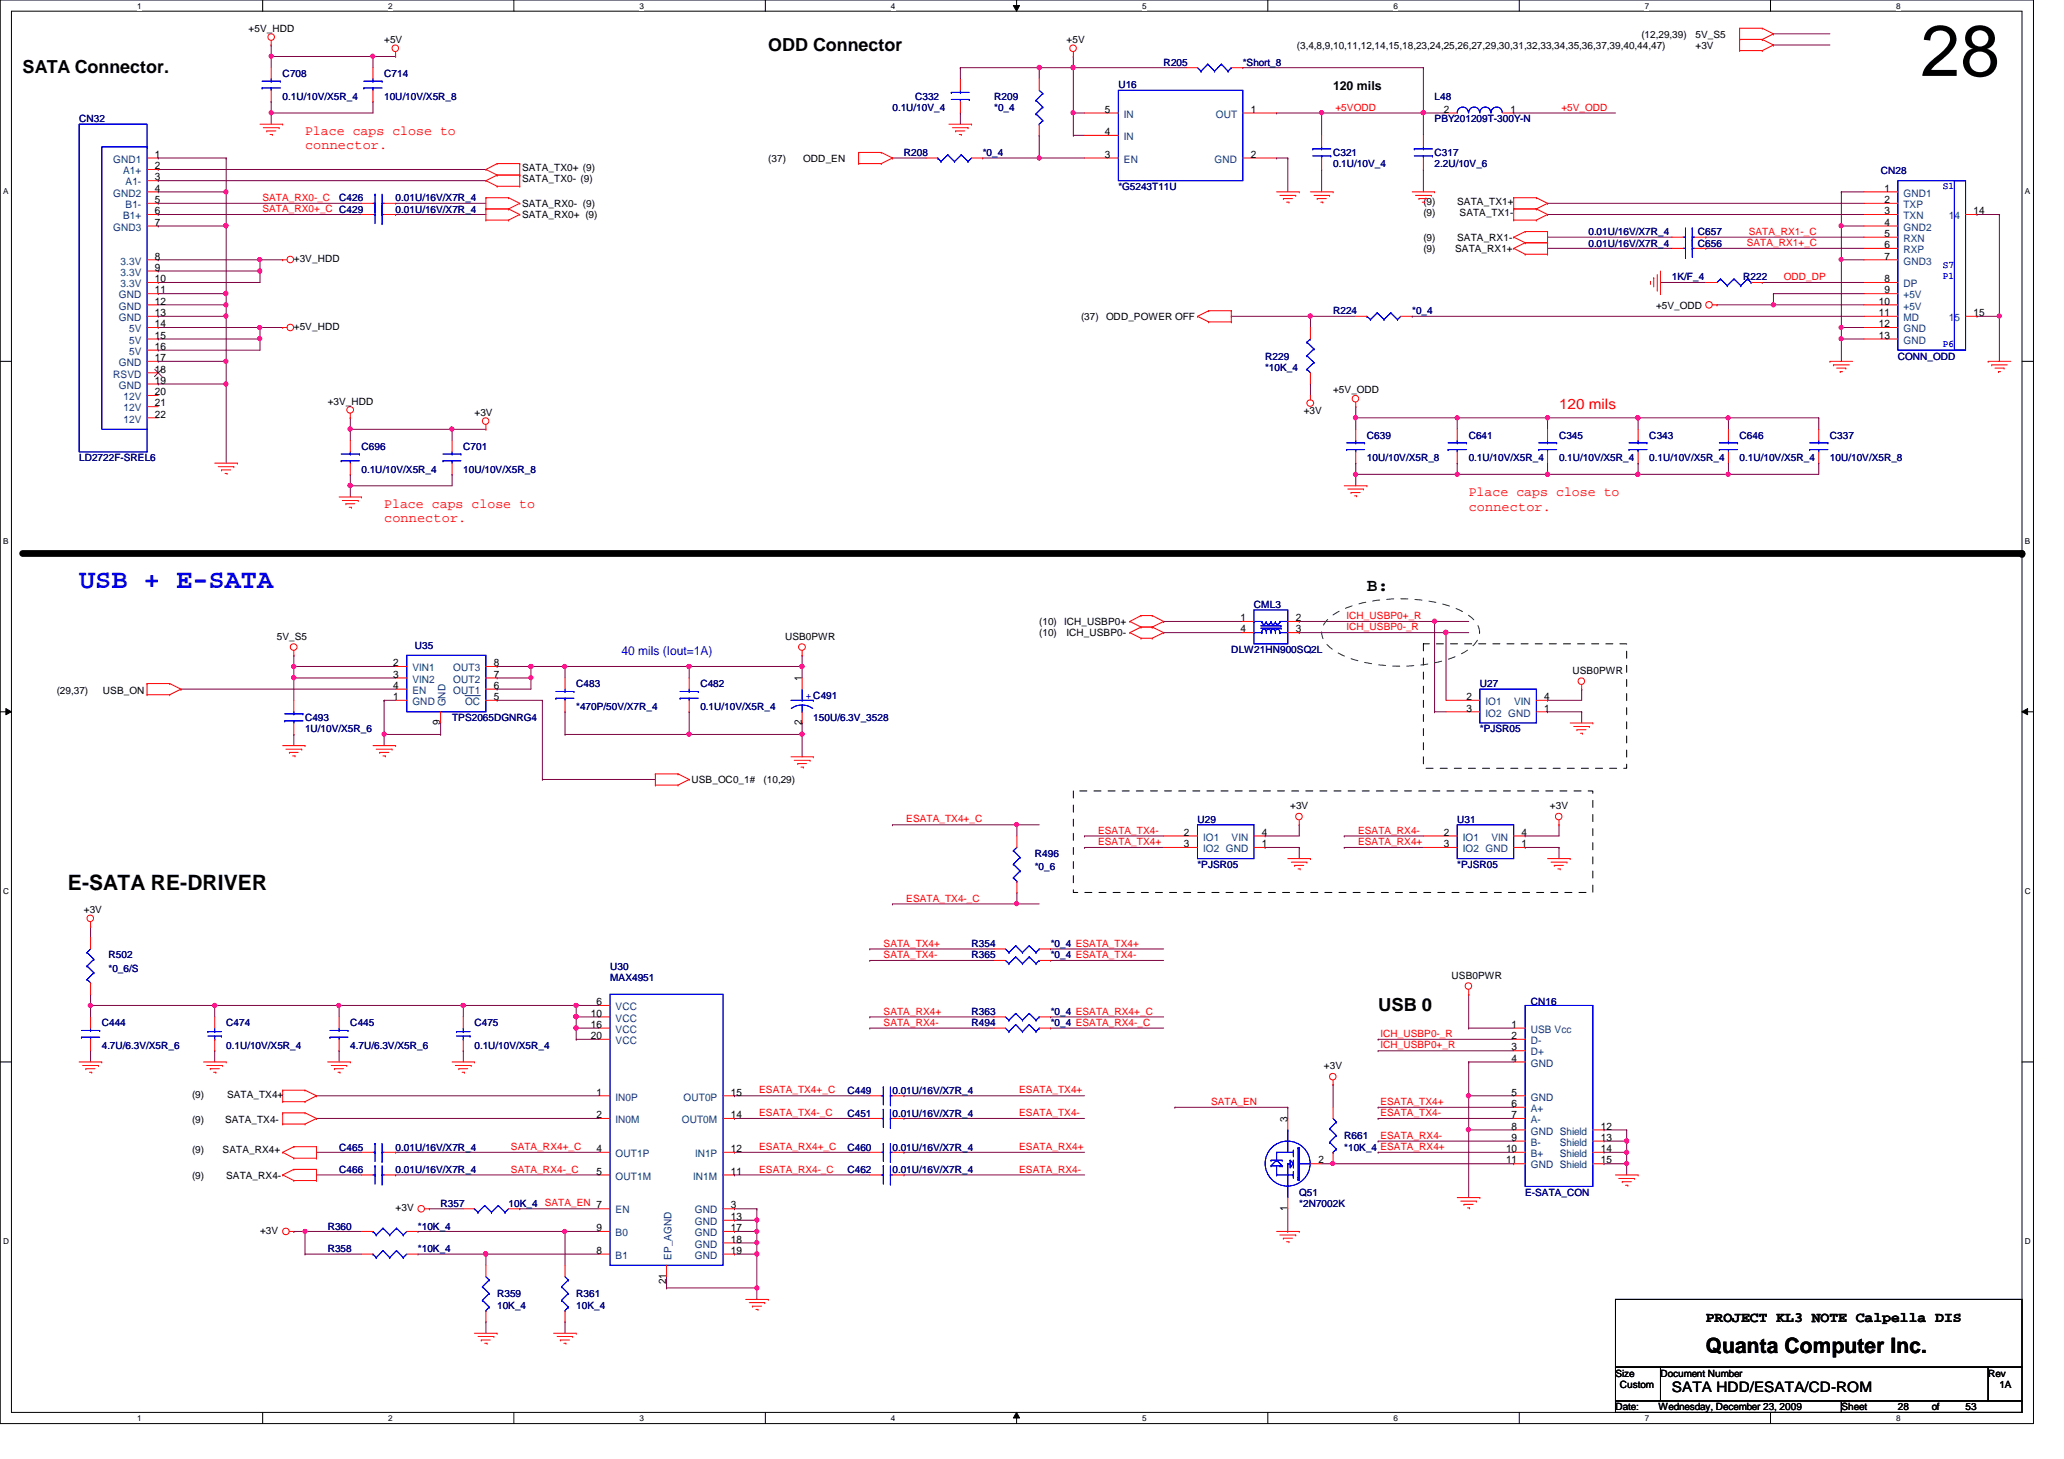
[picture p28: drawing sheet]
<svg xmlns="http://www.w3.org/2000/svg" width="297mm" height="210mm" viewBox="0 0 297 210" stroke-linecap="round" stroke-linejoin="round" font-family="sans-serif">
<defs><g id="words">
<text font-size="10.4" x="276.4" y="10.9">28</text>
<text font-size="3.9" fill="#00f" x="11.4" y="84.5">USB + E-SATA</text>
<g font-size="3">
<text x="9.8" y="128">E-SATA RE-DRIVER</text>
<text x="245.5" y="194.6">Quanta Computer Inc.</text>
</g>
<g font-size="2.6">
<text x="3.3" y="10.5">SATA Connector.</text>
<text x="110.6" y="7.3">ODD Connector</text>
<text x="196.7" y="85">B:</text>
<text x="198.3" y="145.5">USB 0</text>
</g>
<text font-size="2.1" fill="#f00" x="224.4" y="58.8">120 mils</text>
<g font-size="2.1">
<text x="245.5" y="190.2">PROJECT KL3 NOTE Calpella DIS</text>
<text x="240.6" y="200.2">SATA HDD/ESATA/CD-ROM</text>
</g>
<g font-size="1.9" fill="#f00">
<text x="43.9" y="19.4">Place caps close to</text>
<text x="43.9" y="21.5">connector.</text>
<text x="211.4" y="71.4">Place caps close to</text>
<text x="55.3" y="73">Place caps close to</text>
<text x="55.3" y="75.1">connector.</text>
<text x="211.4" y="73.5">connector.</text>
</g>
<text font-size="1.8" x="191.9" y="13">120 mils</text>
<text font-size="1.8" fill="#00f" x="89.4" y="94.2">40 mils (Iout=1A)</text>
<g font-size="1.5">
<text x="159" y="16.2">5</text>
<text x="180" y="16.2">1</text>
<text x="207.8" y="16.2">2</text>
<text x="217.4" y="16.2">1</text>
<text x="22.3" y="22.7">1</text>
<text x="159" y="22.7">3</text>
<text x="159" y="19.4">4</text>
<text x="180" y="22.7">2</text>
<text x="22.3" y="27.6">4</text>
<text x="22.3" y="24.3">2</text>
<text x="22.3" y="29.2">5</text>
<text x="22.3" y="26">3</text>
<text x="271.2" y="27.6">1</text>
<text x="271.2" y="29.2">2</text>
<text x="22.3" y="30.8">6</text>
<text x="22.3" y="32.5">7</text>
<text x="271.2" y="32.5">4</text>
<text x="271.2" y="30.8">3</text>
<text x="271.2" y="34.1">5</text>
<text x="271.2" y="35.7">6</text>
<text x="284" y="30.8">14</text>
<text x="22.3" y="40.6">10</text>
<text x="22.3" y="37.3">8</text>
<text x="22.3" y="38.9">9</text>
<text x="271.2" y="37.3">7</text>
<text x="271.2" y="40.6">8</text>
<text x="22.3" y="47.1">14</text>
<text x="22.3" y="43.8">12</text>
<text x="22.3" y="45.5">13</text>
<text x="22.3" y="42.2">11</text>
<text x="270.4" y="43.8">10</text>
<text x="270.4" y="45.5">11</text>
<text x="270.4" y="47.1">12</text>
<text x="271.2" y="42.2">9</text>
<text x="284" y="45.5">15</text>
<text x="22.3" y="53.6">18</text>
<text x="22.3" y="50.3">16</text>
<text x="22.3" y="51.9">17</text>
<text x="22.3" y="48.7">15</text>
<text x="270.4" y="48.7">13</text>
<text x="22.3" y="56.9">20</text>
<text x="22.3" y="58.5">21</text>
<text x="22.3" y="55.2">19</text>
<text x="22.3" y="60.1">22</text>
<text x="178.5" y="89.4">1</text>
<text x="186.5" y="89.4">2</text>
<text x="56.6" y="95.8">2</text>
<text x="71.1" y="95.8">8</text>
<text x="178.5" y="91">4</text>
<text x="186.5" y="91">3</text>
<text x="56.6" y="100.7">1</text>
<text x="56.6" y="99.1">4</text>
<text x="56.6" y="97.5">3</text>
<text x="71.1" y="100.7">5</text>
<text x="71.1" y="99.1">6</text>
<text x="71.1" y="97.5">7</text>
<text x="115.4" y="98" transform="rotate(-90 115.4 98)">1</text>
<text x="211" y="100.7">2</text>
<text x="222.2" y="100.7">4</text>
<text x="63.4" y="104.4" transform="rotate(-90 63.4 104.4)">9</text>
<text x="115.4" y="104.4" transform="rotate(-90 115.4 104.4)">2</text>
<text x="211" y="102.4">3</text>
<text x="222.2" y="102.4">1</text>
<text x="170.4" y="120.2">2</text>
<text x="170.4" y="121.9">3</text>
<text x="181.6" y="120.2">4</text>
<text x="181.6" y="121.9">1</text>
<text x="207.8" y="120.2">2</text>
<text x="207.8" y="121.9">3</text>
<text x="219" y="120.2">4</text>
<text x="219" y="121.9">1</text>
<text x="85" y="146.3">10</text>
<text x="85" y="147.9">16</text>
<text x="85" y="149.5">20</text>
<text x="85.8" y="144.6">6</text>
<text x="217.5" y="147.9">1</text>
<text x="217.5" y="149.5">2</text>
<text x="217.5" y="151.1">3</text>
<text x="217.5" y="152.7">4</text>
<text x="85.8" y="160.9">2</text>
<text x="85.8" y="157.6">1</text>
<text x="105.2" y="160.9">14</text>
<text x="105.2" y="157.6">15</text>
<text x="185.3" y="161.4" transform="rotate(-90 185.3 161.4)">3</text>
<text x="217.5" y="160.9">7</text>
<text x="217.5" y="157.6">5</text>
<text x="217.5" y="159.3">6</text>
<text x="85.8" y="165.7">4</text>
<text x="105.2" y="165.7">12</text>
<text x="189.7" y="167.4">2</text>
<text x="216.7" y="167.4">11</text>
<text x="216.7" y="165.7">10</text>
<text x="217.5" y="164.1">9</text>
<text x="217.5" y="162.5">8</text>
<text x="230.4" y="164.1">13</text>
<text x="230.4" y="162.5">12</text>
<text x="230.4" y="165.7">14</text>
<text x="230.4" y="167.4">15</text>
<text x="85.8" y="169">5</text>
<text x="105.2" y="169">11</text>
<text x="105.2" y="173.9">3</text>
<text x="85.8" y="177.1">9</text>
<text x="105.2" y="177.1">17</text>
<text x="105.2" y="178.8">18</text>
<text x="105.2" y="175.5">13</text>
<text x="185.3" y="174.2" transform="rotate(-90 185.3 174.2)">1</text>
<text x="85.8" y="180.4">8</text>
<text x="95.9" y="184.8" transform="rotate(-90 95.9 184.8)">21</text>
<text x="105.2" y="180.4">19</text>
</g>
<g font-size="1.5" fill="#004080">
<text x="161.8" y="16.9">IN</text>
<text x="175" y="16.9">OUT</text>
<text x="16.3" y="23.4">GND1</text>
<text x="161.8" y="23.4">EN</text>
<text x="161.8" y="20.2">IN</text>
<text x="174.8" y="23.4">GND</text>
<text x="16.3" y="28.3">GND2</text>
<text x="17.7" y="25.1">A1+</text>
<text x="18.1" y="29.9">B1-</text>
<text x="18.1" y="26.7">A1-</text>
<text x="273.9" y="28.3">GND1</text>
<text x="273.9" y="29.9">TXP</text>
<text x="16.3" y="33.2">GND3</text>
<text x="17.7" y="31.5">B1+</text>
<text x="273.9" y="33.2">GND2</text>
<text x="273.9" y="31.5">TXN</text>
<text x="273.9" y="34.8">RXN</text>
<text x="280.5" y="31.5">14</text>
<text x="17.4" y="41.3">3.3V</text>
<text x="17.4" y="38.1">3.3V</text>
<text x="17.4" y="39.7">3.3V</text>
<text x="273.9" y="38.1">GND3</text>
<text x="273.9" y="36.4">RXP</text>
<text x="273.9" y="41.3">DP</text>
<text x="17.1" y="44.5">GND</text>
<text x="17.1" y="46.2">GND</text>
<text x="17.1" y="42.9">GND</text>
<text x="18.6" y="47.8">5V</text>
<text x="273.9" y="42.9">+5V</text>
<text x="273.9" y="44.5">+5V</text>
<text x="273.9" y="46.2">MD</text>
<text x="273.9" y="47.8">GND</text>
<text x="280.5" y="46.2">15</text>
<text x="17.1" y="52.7">GND</text>
<text x="18.6" y="51.1">5V</text>
<text x="18.6" y="49.4">5V</text>
<text x="273.9" y="49.4">GND</text>
<text x="16.3" y="54.3">RSVD</text>
<text x="17.1" y="55.9">GND</text>
<text x="17.8" y="57.6">12V</text>
<text x="17.8" y="59.2">12V</text>
<text x="17.8" y="60.8">12V</text>
<text x="59.3" y="101.4">GND</text>
<text x="59.3" y="99.8">EN</text>
<text x="59.3" y="96.6">VIN1</text>
<text x="59.3" y="98.2">VIN2</text>
<text x="64.1" y="101.6" transform="rotate(-90 64.1 101.6)">GND</text>
<text x="65.2" y="99.8">OUT1</text>
<text x="65.2" y="96.6">OUT3</text>
<text x="65.2" y="98.2">OUT2</text>
<text x="66.9" y="101.4">OC</text>
<text x="213.8" y="101.4">IO1</text>
<text x="217.9" y="101.4">VIN</text>
<text x="213.8" y="103.1">IO2 GND</text>
<text x="173.1" y="120.9">IO1</text>
<text x="173.1" y="122.6">IO2 GND</text>
<text x="177.2" y="120.9">VIN</text>
<text x="210.5" y="120.9">IO1</text>
<text x="210.5" y="122.6">IO2 GND</text>
<text x="214.6" y="120.9">VIN</text>
<text x="88.6" y="147">VCC</text>
<text x="88.6" y="145.3">VCC</text>
<text x="88.6" y="148.6">VCC</text>
<text x="220.3" y="148.6">USB Vcc</text>
<text x="88.6" y="150.2">VCC</text>
<text x="220.3" y="151.8">D+</text>
<text x="220.3" y="153.5">GND</text>
<text x="220.3" y="150.2">D-</text>
<text x="88.6" y="161.6">IN0M</text>
<text x="88.6" y="158.3">IN0P</text>
<text x="98.1" y="161.6">OUT0M</text>
<text x="98.4" y="158.3">OUT0P</text>
<text x="220.3" y="161.6">A-</text>
<text x="220.3" y="158.3">GND</text>
<text x="220.3" y="160">A+</text>
<text x="88.6" y="166.5">OUT1P</text>
<text x="100" y="166.5">IN1P</text>
<text x="220.3" y="164.8">B-</text>
<text x="220.3" y="166.5">B+</text>
<text x="220.3" y="163.2">GND Shield</text>
<text x="224.5" y="164.8">Shield</text>
<text x="224.5" y="166.5">Shield</text>
<text x="88.6" y="169.7">OUT1M</text>
<text x="99.8" y="169.7">IN1M</text>
<text x="220.3" y="168.1">GND Shield</text>
<text x="88.6" y="177.8">B0</text>
<text x="88.6" y="174.6">EN</text>
<text x="100" y="174.6">GND</text>
<text x="100" y="177.8">GND</text>
<text x="100" y="179.5">GND</text>
<text x="100" y="176.2">GND</text>
<text x="88.6" y="181.1">B1</text>
<text x="96.6" y="181.2" transform="rotate(-90 96.6 181.2)">EP_AGND</text>
<text x="100" y="181.1">GND</text>
</g>
<g font-size="1.4">
<text x="35.8" y="4.6">+5V_HDD</text>
<text x="236.2" y="5.4">(12,29,39)</text>
<text x="244" y="5.4">5V_S5</text>
<text x="55.3" y="6.2">+5V</text>
<text x="153.5" y="6.2">+5V</text>
<text x="186.6" y="7">(3,4,8,9,10,11,12,14,15,18,23,24,25,26,27,29,30,31,32,33,34,35,36,37,39,40,44,47)</text>
<text x="244" y="7">+3V</text>
<text x="110.6" y="23.3">(37)</text>
<text x="115.6" y="23.3">ODD_EN</text>
<text x="75.1" y="26.2">SATA_TX0- (9)</text>
<text x="75.1" y="24.6">SATA_TX0+ (9)</text>
<text x="75.1" y="29.8">SATA_RX0- (9)</text>
<text x="204.8" y="29.5">(9)</text>
<text x="209.7" y="29.5">SATA_TX1+</text>
<text x="75.1" y="31.4">SATA_RX0+ (9)</text>
<text x="204.8" y="31.1">(9)</text>
<text x="204.8" y="34.7">(9)</text>
<text x="209.7" y="34.7">SATA_RX1-</text>
<text x="210.1" y="31.1">SATA_TX1-</text>
<text x="42.3" y="37.8">+3V_HDD</text>
<text x="204.8" y="36.3">(9)</text>
<text x="209.4" y="36.3">SATA_RX1+</text>
<text x="42.3" y="47.5">+5V_HDD</text>
<text x="155.6" y="46.1">(37)</text>
<text x="159.2" y="46.1">ODD_POWER OFF</text>
<text x="238.3" y="44.4">+5V_ODD</text>
<text x="47.2" y="58.3">+3V_HDD</text>
<text x="68.3" y="59.9">+3V</text>
<text x="187.6" y="59.5">+3V</text>
<text x="191.9" y="56.6">+5V_ODD</text>
<text x="149.6" y="89.9">(10)</text>
<text x="153.2" y="89.9">ICH_USBP0+</text>
<text x="39.8" y="92">5V_S5</text>
<text x="113" y="92">USB0PWR</text>
<text x="149.6" y="91.6">(10)</text>
<text x="153.5" y="91.6">ICH_USBP0-</text>
<text x="8.2" y="99.9">(29,37)</text>
<text x="14.8" y="99.9">USB_ON</text>
<text x="226.3" y="96.9">USB0PWR</text>
<text x="99.5" y="112.7">USB_OC0_1#</text>
<text x="109.9" y="112.7">(10,29)</text>
<text x="185.7" y="116.4">+3V</text>
<text x="223.1" y="116.4">+3V</text>
<text x="12.1" y="131.4">+3V</text>
<text x="208.9" y="140.8">USB0PWR</text>
<text x="190.5" y="153.8">+3V</text>
<text x="27.6" y="158">(9)</text>
<text x="27.6" y="161.6">(9)</text>
<text x="32.4" y="161.6">SATA_TX4-</text>
<text x="32.7" y="158">SATA_TX4+</text>
<text x="27.6" y="165.9">(9)</text>
<text x="32" y="165.9">SATA_RX4+</text>
<text x="27.6" y="169.6">(9)</text>
<text x="32.6" y="169.6">SATA_RX4-</text>
<text x="37.4" y="177.5">+3V</text>
<text x="56.9" y="174.3">+3V</text>
<text x="232.5" y="198">Size</text>
<text x="232.5" y="202.9">Date:</text>
<text x="233.1" y="199.6">Custom</text>
<text x="238.7" y="202.9">Wednesday, December 23, 2009</text>
<text x="239" y="198">Document Number</text>
<text x="265" y="202.9">Sheet</text>
<text x="273.1" y="202.9">28</text>
<text x="278" y="202.9">of</text>
<text x="282.9" y="202.9">53</text>
<text x="286.1" y="198">Rev</text>
<text x="287.7" y="199.6">1A</text>
</g>
<g font-size="1.4" fill="#000080">
<text x="40.7" y="11.1">C708</text>
<text x="55.3" y="11.1">C714</text>
<text x="167.5" y="9.5">R205</text>
<text x="178.9" y="9.5">*Short_8</text>
<text x="11.4" y="17.6">CN32</text>
<text x="40.7" y="14.4">0.1U/10V/X5R_4</text>
<text x="55.3" y="14.4">10U/10V/X5R_8</text>
<text x="128.4" y="16">0.1U/10V_4</text>
<text x="131.7" y="14.4">C332</text>
<text x="143.1" y="14.4">R209</text>
<text x="143.1" y="16">*0_4</text>
<text x="160.9" y="12.7">U16</text>
<text x="206.5" y="14.4">L48</text>
<text x="206.5" y="17.6">PBY201209T-300Y-N</text>
<text x="130.1" y="22.5">R208</text>
<text x="141.4" y="22.5">*0_4</text>
<text x="191.9" y="22.5">C321</text>
<text x="206.5" y="22.5">C317</text>
<text x="48.8" y="29">C426</text>
<text x="56.9" y="29">0.01U/16V/X7R_4</text>
<text x="160.9" y="27.3">*G5243T11U</text>
<text x="191.9" y="24.1">0.1U/10V_4</text>
<text x="206.5" y="24.1">2.2U/10V_6</text>
<text x="270.7" y="25.1">CN28</text>
<text x="56.9" y="30.6">0.01U/16V/X7R_4</text>
<text x="228.6" y="33.9">0.01U/16V/X7R_4</text>
<text x="228.6" y="35.5">0.01U/16V/X7R_4</text>
<text x="244.3" y="33.9">C657</text>
<text x="244.3" y="35.5">C656</text>
<text x="240.6" y="40.3">1K/F_4</text>
<text x="250.9" y="40.3">R222</text>
<text x="191.9" y="45.2">R224</text>
<text x="203.2" y="45.2">*0_4</text>
<text x="182.1" y="51.7">R229</text>
<text x="182.1" y="53.3">*10K_4</text>
<text x="273.1" y="51.7">CONN_ODD</text>
<text x="52" y="64.7">C696</text>
<text x="66.7" y="64.7">C701</text>
<text x="196.7" y="63.1">C639</text>
<text x="211.4" y="63.1">C641</text>
<text x="224.4" y="63.1">C345</text>
<text x="237.4" y="63.1">C343</text>
<text x="250.4" y="63.1">C646</text>
<text x="263.4" y="63.1">C337</text>
<text x="11.4" y="66.4">LD2722F-SREL6</text>
<text x="52" y="68">0.1U/10V/X5R_4</text>
<text x="66.7" y="68">10U/10V/X5R_8</text>
<text x="196.7" y="66.4">10U/10V/X5R_8</text>
<text x="211.4" y="66.4">0.1U/10V/X5R_4</text>
<text x="224.4" y="66.4">0.1U/10V/X5R_4</text>
<text x="237.4" y="66.4">0.1U/10V/X5R_4</text>
<text x="250.4" y="66.4">0.1U/10V/X5R_4</text>
<text x="263.4" y="66.4">10U/10V/X5R_8</text>
<text x="180.5" y="87.5">CML3</text>
<text x="59.7" y="93.3">U35</text>
<text x="177.2" y="94">DLW21HN900SQ2L</text>
<text x="82.9" y="98.9">C483</text>
<text x="100.8" y="98.9">C482</text>
<text x="213" y="98.9">U27</text>
<text x="43.9" y="103.8">C493</text>
<text x="43.9" y="105.4">1U/10V/X5R_6</text>
<text x="65.1" y="103.8">TPS2065DGNRG4</text>
<text x="82.9" y="102.1">*470P/50V/X7R_4</text>
<text x="100.8" y="102.1">0.1U/10V/X5R_4</text>
<text x="117" y="103.8">150U/6.3V_3528</text>
<text x="213" y="105.4">*PJSR05</text>
<text x="172.3" y="118.4">U29</text>
<text x="209.7" y="118.4">U31</text>
<text x="148.9" y="123.3">R496</text>
<text x="148.9" y="125.2">*0_6</text>
<text x="172.3" y="124.9">*PJSR05</text>
<text x="209.7" y="124.9">*PJSR05</text>
<text x="15.6" y="137.9">R502</text>
<text x="139.8" y="137.9">R365</text>
<text x="139.8" y="136.3">R354</text>
<text x="151.2" y="137.9">*0_4 ESATA_TX4-</text>
<text x="151.2" y="136.3">*0_4 ESATA_TX4+</text>
<text x="15.6" y="139.8">*0_6/S</text>
<text x="87.8" y="139.5">U30</text>
<text x="87.8" y="141.1">MAX4951</text>
<text x="14.6" y="147.7">C444</text>
<text x="32.6" y="147.7">C474</text>
<text x="50.4" y="147.7">C445</text>
<text x="68.3" y="147.7">C475</text>
<text x="139.8" y="147.7">R494</text>
<text x="139.8" y="146">R363</text>
<text x="151.2" y="147.7">*0_4 ESATA_RX4-_C</text>
<text x="151.2" y="146">*0_4 ESATA_RX4+_C</text>
<text x="220.3" y="144.6">CN16</text>
<text x="14.6" y="150.9">4.7U/6.3V/X5R_6</text>
<text x="32.6" y="150.9">0.1U/10V/X5R_4</text>
<text x="50.4" y="150.9">4.7U/6.3V/X5R_6</text>
<text x="68.3" y="150.9">0.1U/10V/X5R_4</text>
<text x="122" y="160.7">C451</text>
<text x="122" y="157.4">C449</text>
<text x="128.4" y="160.7">0.01U/16V/X7R_4</text>
<text x="128.4" y="157.4">0.01U/16V/X7R_4</text>
<text x="48.8" y="165.5">C465</text>
<text x="56.9" y="165.5">0.01U/16V/X7R_4</text>
<text x="122" y="165.5">C460</text>
<text x="128.4" y="165.5">0.01U/16V/X7R_4</text>
<text x="193.5" y="163.9">R661</text>
<text x="193.5" y="165.5">*10K_4 ESATA_RX4+</text>
<text x="48.8" y="168.8">C466</text>
<text x="56.9" y="168.8">0.01U/16V/X7R_4</text>
<text x="63.4" y="173.7">R357</text>
<text x="73.2" y="173.7">10K_4</text>
<text x="122" y="168.8">C462</text>
<text x="128.4" y="168.8">0.01U/16V/X7R_4</text>
<text x="187" y="172">Q51</text>
<text x="187" y="173.7">*2N7002K</text>
<text x="219.5" y="172">E-SATA_CON</text>
<text x="47.2" y="176.9">R360</text>
<text x="60.2" y="176.9">*10K_4</text>
<text x="47.2" y="180.2">R358</text>
<text x="60.2" y="180.2">*10K_4</text>
<text x="71.5" y="186.6">R359</text>
<text x="71.5" y="188.3">10K_4</text>
<text x="82.9" y="186.6">R361</text>
<text x="82.9" y="188.3">10K_4</text>
</g>
<g font-size="1.4" fill="#f00">
<text x="192.2" y="15.9">+5VODD</text>
<text x="224.7" y="15.9">+5V_ODD</text>
<text x="37.8" y="28.9">SATA_RX0-_C</text>
<text x="37.8" y="30.5">SATA_RX0+_C C429</text>
<text x="251.4" y="35.4">SATA_RX1+_C</text>
<text x="251.7" y="33.8">SATA_RX1-_C</text>
<text x="256.7" y="40.3">ODD_DP</text>
<text x="193.8" y="89.1">ICH_USBP0+_R</text>
<text x="193.8" y="90.7">ICH_USBP0-_R</text>
<text x="130.4" y="118.3">ESATA_TX4+_C</text>
<text x="158" y="119.9">ESATA_TX4-</text>
<text x="195.4" y="119.9">ESATA_RX4-</text>
<text x="158" y="121.6">ESATA_TX4+</text>
<text x="195.4" y="121.6">ESATA_RX4+</text>
<text x="130.4" y="129.7">ESATA_TX4-_C</text>
<text x="127.2" y="136.2">SATA_TX4+</text>
<text x="127.2" y="137.8">SATA_TX4-</text>
<text x="127.2" y="147.6">SATA_RX4-</text>
<text x="127.2" y="146">SATA_RX4+</text>
<text x="198.7" y="149.2">ICH_USBP0-_R</text>
<text x="198.7" y="150.8">ICH_USBP0+_R</text>
<text x="109.3" y="157.3">ESATA_TX4+_C</text>
<text x="109.3" y="160.6">ESATA_TX4-_C</text>
<text x="146.7" y="157.3">ESATA_TX4+</text>
<text x="146.7" y="160.6">ESATA_TX4-</text>
<text x="174.3" y="159">SATA_EN</text>
<text x="198.7" y="160.6">ESATA_TX4-</text>
<text x="198.7" y="159">ESATA_TX4+</text>
<text x="73.5" y="165.4">SATA_RX4+_C</text>
<text x="109.3" y="165.4">ESATA_RX4+_C</text>
<text x="146.7" y="165.4">ESATA_RX4+</text>
<text x="198.7" y="163.8">ESATA_RX4-</text>
<text x="73.5" y="168.7">SATA_RX4-_C</text>
<text x="78.4" y="173.6">SATA_EN 7</text>
<text x="109.3" y="168.7">ESATA_RX4-_C</text>
<text x="146.7" y="168.7">ESATA_RX4-</text>
</g>
<g font-size="1.4" fill="#00f">
<text x="279.6" y="27.2">S1</text>
<text x="279.6" y="38.6">S7</text>
<text x="279.6" y="40.2">P1</text>
<text x="279.6" y="50">P6</text>
<text x="115.9" y="100.5">+ C491</text>
</g>
<g font-size="1.2">
<text x="19.7" y="1.2">1</text>
<text x="55.9" y="1.2">2</text>
<text x="92" y="1.2">3</text>
<text x="128.2" y="1.2">4</text>
<text x="164.4" y="1.2">5</text>
<text x="200.5" y="1.2">6</text>
<text x="236.7" y="1.2">7</text>
<text x="272.9" y="1.2">8</text>
<text x=".5" y="27.9">A</text>
<text x="291.4" y="27.9">A</text>
<text x=".5" y="78.2">B</text>
<text x="291.4" y="78.2">B</text>
<text x=".5" y="128.7">C</text>
<text x="291.4" y="128.7">C</text>
<text x=".5" y="179">D</text>
<text x="291.4" y="179">D</text>
<text x="19.7" y="204.4">1</text>
<text x="55.9" y="204.4">2</text>
<text x="92" y="204.4">3</text>
<text x="128.2" y="204.4">4</text>
<text x="164.4" y="204.4">5</text>
<text x="200.5" y="204.4">6</text>
<text x="236.7" y="204.4">7</text>
<text x="272.9" y="204.4">8</text>
</g>
</g></defs>
<path d="M0 0h292.6v204.8h-292.6zM1.6 1.6h289.4v201.6h-289.4z" fill="none" stroke="#000" stroke-width=".14"/>
<g fill="#fff">
<path d="M19.7 .2h.6v1.3h-.6z"/>
<path d="M19.7 203.4h.6v1.3h-.6z"/>
</g>
<path d="M37.8 0v1.6M37.8 203.2v1.6" fill="none" stroke="#000" stroke-width=".14"/>
<g fill="#fff">
<path d="M55.9 .2h.6v1.3h-.6z"/>
<path d="M55.9 203.4h.6v1.3h-.6z"/>
</g>
<path d="M74 0v1.6M74 203.2v1.6" fill="none" stroke="#000" stroke-width=".14"/>
<g fill="#fff">
<path d="M92 .2h.6v1.3h-.6z"/>
<path d="M92 203.4h.6v1.3h-.6z"/>
</g>
<path d="M110.1 0v1.6M110.1 203.2v1.6" fill="none" stroke="#000" stroke-width=".14"/>
<g fill="#fff">
<path d="M128.2 .2h.6v1.3h-.6z"/>
<path d="M128.2 203.4h.6v1.3h-.6z"/>
</g>
<path d="M145.8 .8h.9l-.4 .8zM146.3 0v1.6M146.3 203.2l.4 .8h-.9zM146.3 203.2v1.6" fill="none" stroke="#000" stroke-width=".14"/>
<path d="M145.8 .8h.9l-.4 .8zM146.3 203.2l.4 .8h-.9z" fill="#000"/>
<g fill="#fff">
<path d="M164.4 .2h.6v1.3h-.6z"/>
<path d="M164.4 203.4h.6v1.3h-.6z"/>
</g>
<path d="M182.5 0v1.6M182.5 203.2v1.6" fill="none" stroke="#000" stroke-width=".14"/>
<g fill="#fff">
<path d="M200.5 .2h.6v1.3h-.6z"/>
<path d="M200.5 203.4h.6v1.3h-.6z"/>
</g>
<path d="M218.6 0v1.6M218.6 203.2v1.6" fill="none" stroke="#000" stroke-width=".14"/>
<g fill="#fff">
<path d="M236.7 .2h.6v1.3h-.6z"/>
<path d="M236.7 203.4h.6v1.3h-.6z"/>
</g>
<path d="M254.8 0v1.6M254.8 203.2v1.6" fill="none" stroke="#000" stroke-width=".14"/>
<g fill="#fff">
<path d="M272.9 .2h.6v1.3h-.6z"/>
<path d="M272.9 203.4h.6v1.3h-.6z"/>
<path d="M.5 26.8h.7v1.3h-.7z"/>
<path d="M291.4 26.8h.7v1.3h-.7z"/>
<path d="M.5 77.2h.7v1.3h-.7z"/>
<path d="M291.4 77.2h.7v1.3h-.7z"/>
</g>
<path d="M0 52h1.6M291 52h1.6" fill="none" stroke="#000" stroke-width=".14"/>
<g fill="#fff">
<path d="M.5 127.6h.8v1.3h-.8z"/>
<path d="M291.4 127.6h.8v1.3h-.8z"/>
</g>
<path d="M0 102.4h1.6M.8 101.9l.8 .5-.8 .4zM291 102.4l.8-.5v.9zM291 102.4h1.6" fill="none" stroke="#000" stroke-width=".14"/>
<path d="M.8 101.9l.8 .5-.8 .4zM291 102.4l.8-.5v.9z" fill="#000"/>
<g fill="#fff">
<path d="M.5 178h.8v1.3h-.8z"/>
<path d="M291.4 178h.8v1.3h-.8z"/>
</g>
<path d="M0 152.8h1.6M291 152.8h1.6" fill="none" stroke="#000" stroke-width=".14"/>
<path d="M234.1 167.4h.1M234.1 167.4v1.6" fill="none" stroke="#800040" stroke-width=".14"/>
<circle cx="234.1" cy="167.4" r=".3" fill="#f0f"/>
<circle cx="234.1" cy="167.4" r=".3" fill="none" stroke="#f0f" stroke-width=".14"/>
<path d="M211.4 152.8h.1M211.4 152.8h6.4M230.8 162.6h.1M230.8 164.2h.1M230.8 162.6h3.3M230.8 164.2h3.3M234.1 164.2h.1M234.1 164.2v1.6" fill="none" stroke="#800040" stroke-width=".14"/>
<circle cx="234.1" cy="164.1" r=".31" fill="#f0f"/>
<circle cx="234.1" cy="164.1" r=".31" fill="none" stroke="#f0f" stroke-width=".14"/>
<path d="M211.4 152.8h.1M211.4 157.6h.1M211.4 152.8v9.8M230.8 165.8h.1M230.8 165.8h3.3" fill="none" stroke="#800040" stroke-width=".14"/>
<circle cx="211.3" cy="162.5" r=".3" fill="#f0f"/>
<circle cx="211.3" cy="162.5" r=".3" fill="none" stroke="#f0f" stroke-width=".14"/>
<circle cx="211.3" cy="157.6" r=".3" fill="#f0f"/>
<circle cx="211.3" cy="157.6" r=".3" fill="none" stroke="#f0f" stroke-width=".14"/>
<g fill="none" stroke="#800040" stroke-width=".14">
<path d="M198.3 149.5h.1M198.3 151.2h.1M198.3 159.3h.1M198.3 149.5h19.5M198.3 151.2h19.5M198.3 159.3h19.5M211.4 157.6h.1M211.4 157.6h6.4M198.3 160.9h.1M198.3 164.2h.1M198.3 165.8h.1M198.3 160.9h19.5"/>
<path d="M198.3 164.2h19.5M198.3 165.8h19.5M211.4 162.6h.1M211.4 162.6h6.4M230.8 167.4h.1M234.1 165.8h.1M234.1 165.8v1.6h-3.3"/>
</g>
<circle cx="234.1" cy="165.8" r=".3" fill="#f0f"/>
<circle cx="234.1" cy="165.8" r=".3" fill="none" stroke="#f0f" stroke-width=".14"/>
<path d="M211.4 162.6h.1M211.4 162.6v9.7" fill="none" stroke="#800040" stroke-width=".14"/>
<circle cx="211.3" cy="162.5" r=".3" fill="#f0f"/>
<circle cx="211.3" cy="162.5" r=".3" fill="none" stroke="#f0f" stroke-width=".14"/>
<path d="M167.5 91h.1M167.5 91h11.4M206.5 89.4h.1M206.5 89.4h4.9M208.1 91h.1M208.1 91h3.3M234.1 162.6h.1M234.1 162.6v1.6" fill="none" stroke="#800040" stroke-width=".14"/>
<circle cx="208.1" cy="91" r=".31" fill="#f0f"/>
<circle cx="208.1" cy="91" r=".31" fill="none" stroke="#f0f" stroke-width=".14"/>
<path d="M76.4 97.5h.1M76.4 97.5v1.6M167.5 89.4h.1M167.5 89.4h11.4M187 89.4h.1M187 91h.1M187 89.4h19.5M187 91h21.1" fill="none" stroke="#800040" stroke-width=".14"/>
<circle cx="76.4" cy="97.5" r=".3" fill="#f0f"/>
<circle cx="76.4" cy="97.5" r=".3" fill="none" stroke="#f0f" stroke-width=".14"/>
<path d="M55.3 105.7h.1M55.3 105.7v1.6" fill="none" stroke="#800040" stroke-width=".14"/>
<circle cx="55.3" cy="105.6" r=".3" fill="#f0f"/>
<circle cx="55.3" cy="105.6" r=".3" fill="none" stroke="#f0f" stroke-width=".14"/>
<path d="M42.3 97.5h.1M42.3 97.5v3.3M76.4 95.9h.1M76.4 95.9h4.9" fill="none" stroke="#800040" stroke-width=".14"/>
<circle cx="76.4" cy="95.9" r=".3" fill="#f0f"/>
<circle cx="76.4" cy="95.9" r=".3" fill="none" stroke="#f0f" stroke-width=".14"/>
<g fill="none" stroke="#800040" stroke-width=".14">
<path d="M42.3 95.9h.1M42.3 94.3h.1M42.3 97.5h.1M42.3 97.5h14.6M42.3 95.9h14.6M42.3 94.3v1.6M71.5 97.5h.1M71.5 99.1h.1M71.5 97.5h4.9M71.5 99.1h4.9M42.3 105.7h.1M42.3 105.7v1.6"/>
<path d="M55.3 100.8h.1M55.3 100.8h1.6"/>
</g>
<circle cx="42.3" cy="97.5" r=".31" fill="#f0f"/>
<circle cx="42.3" cy="97.5" r=".31" fill="none" stroke="#f0f" stroke-width=".14"/>
<path d="M71.5 95.9h.1M71.5 95.9h4.9M81.3 95.9h.1M81.3 95.9v1.6M99.2 95.9h.1M99.2 95.9v1.6M115.4 95.9h.1M115.4 95.9v1.6M81.3 105.7h.1M81.3 102.4h.1M81.3 105.7h17.9M81.3 102.4v3.3" fill="none" stroke="#800040" stroke-width=".14"/>
<circle cx="115.4" cy="95.9" r=".31" fill="#f0f"/>
<circle cx="115.4" cy="95.9" r=".31" fill="none" stroke="#f0f" stroke-width=".14"/>
<path d="M81.3 95.9h.1M81.3 95.9h17.9M71.5 100.8h.1M71.5 100.8h6.6M78.1 100.8h.1M78.1 112.1h.1M78.1 100.8v11.3M78.1 112.1h16.2M99.2 102.4h.1M99.2 102.4v3.3" fill="none" stroke="#800040" stroke-width=".14"/>
<circle cx="81.3" cy="95.9" r=".3" fill="#f0f"/>
<circle cx="81.3" cy="95.9" r=".3" fill="none" stroke="#f0f" stroke-width=".14"/>
<path d="M26 99.1h.1M26 99.1h30.9M42.3 95.9h.1M42.3 95.9v1.6" fill="none" stroke="#800040" stroke-width=".14"/>
<circle cx="42.3" cy="95.9" r=".31" fill="#f0f"/>
<circle cx="42.3" cy="95.9" r=".31" fill="none" stroke="#f0f" stroke-width=".14"/>
<path d="M76.4 95.9h.1M76.4 95.9v1.6" fill="none" stroke="#800040" stroke-width=".14"/>
<circle cx="76.4" cy="95.9" r=".3" fill="#f0f"/>
<circle cx="76.4" cy="95.9" r=".3" fill="none" stroke="#f0f" stroke-width=".14"/>
<path d="M48.8 144.7h.1M48.8 144.7h17.9" fill="none" stroke="#800040" stroke-width=".14"/>
<circle cx="48.8" cy="144.6" r=".3" fill="#f0f"/>
<circle cx="48.8" cy="144.6" r=".3" fill="none" stroke="#f0f" stroke-width=".14"/>
<path d="M108.9 175.6h.1M108.9 175.6v1.6" fill="none" stroke="#800040" stroke-width=".14"/>
<circle cx="108.9" cy="175.5" r=".3" fill="#f0f"/>
<circle cx="108.9" cy="175.5" r=".3" fill="none" stroke="#f0f" stroke-width=".14"/>
<path d="M66.7 144.7h.1M66.7 144.7h16.2" fill="none" stroke="#800040" stroke-width=".14"/>
<circle cx="66.7" cy="144.6" r=".31" fill="#f0f"/>
<circle cx="66.7" cy="144.6" r=".31" fill="none" stroke="#f0f" stroke-width=".14"/>
<path d="M108.9 178.8h.1M108.9 178.8v1.6" fill="none" stroke="#800040" stroke-width=".14"/>
<circle cx="108.9" cy="178.8" r=".3" fill="#f0f"/>
<circle cx="108.9" cy="178.8" r=".3" fill="none" stroke="#f0f" stroke-width=".14"/>
<path d="M30.9 144.7h.1M30.9 144.7v1.6M30.9 144.7h17.9M42.3 177.2h.1M42.3 177.2h1.6M60.2 177.2h.1M60.2 177.2h21.1" fill="none" stroke="#800040" stroke-width=".14"/>
<circle cx="30.9" cy="144.6" r=".3" fill="#f0f"/>
<circle cx="30.9" cy="144.6" r=".3" fill="none" stroke="#f0f" stroke-width=".14"/>
<path d="M13 144.7h.1M13 144.7v1.6M45.5 157.6h.1M45.5 157.6h40.7M43.9 177.2h.1M43.9 177.2h8.1M45.5 160.9h.1M45.5 160.9h40.7M81.3 177.2h.1M81.3 177.2v4.8" fill="none" stroke="#800040" stroke-width=".14"/>
<circle cx="43.9" cy="177.2" r=".3" fill="#f0f"/>
<circle cx="43.9" cy="177.2" r=".3" fill="none" stroke="#f0f" stroke-width=".14"/>
<path d="M81.3 177.2h.1M81.3 177.2h4.9" fill="none" stroke="#800040" stroke-width=".14"/>
<circle cx="81.3" cy="177.2" r=".3" fill="#f0f"/>
<circle cx="81.3" cy="177.2" r=".3" fill="none" stroke="#f0f" stroke-width=".14"/>
<path d="M48.8 144.7h.1M48.8 144.7v1.6M66.7 144.7h.1M66.7 144.7v1.6M43.9 177.2h.1M43.9 177.2v3.2M61.8 173.9h.1M61.8 173.9h4.9M43.9 180.4h.1M43.9 180.4h8.1M60.2 180.4h.1M60.2 180.4h9.7" fill="none" stroke="#800040" stroke-width=".14"/>
<circle cx="69.9" cy="180.4" r=".31" fill="#f0f"/>
<circle cx="69.9" cy="180.4" r=".31" fill="none" stroke="#f0f" stroke-width=".14"/>
<path d="M82.9 144.7h.1M82.9 144.7h3.3M69.9 180.4h.1M69.9 180.4v1.6M69.9 180.4h16.3" fill="none" stroke="#800040" stroke-width=".14"/>
<circle cx="82.9" cy="144.6" r=".31" fill="#f0f"/>
<circle cx="82.9" cy="144.6" r=".31" fill="none" stroke="#f0f" stroke-width=".14"/>
<path d="M13 143h.1M13 143v1.7M105.7 173.9h.1M105.7 175.6h.1M105.7 177.2h.1M105.7 173.9h3.2M105.7 177.2h3.2M108.9 173.9h.1M108.9 173.9v1.7h-3.2" fill="none" stroke="#800040" stroke-width=".14"/>
<circle cx="108.9" cy="177.2" r=".3" fill="#f0f"/>
<circle cx="108.9" cy="177.2" r=".3" fill="none" stroke="#f0f" stroke-width=".14"/>
<path d="M13 144.7h.1M13 144.7h17.9M74.8 173.9h.1M74.8 173.9h11.4" fill="none" stroke="#800040" stroke-width=".14"/>
<circle cx="30.9" cy="144.6" r=".3" fill="#f0f"/>
<circle cx="30.9" cy="144.6" r=".3" fill="none" stroke="#f0f" stroke-width=".14"/>
<circle cx="13" cy="144.6" r=".3" fill="#f0f"/>
<circle cx="13" cy="144.6" r=".3" fill="none" stroke="#f0f" stroke-width=".14"/>
<path d="M82.9 146.3h.1M82.9 144.7h.1M82.9 146.3h3.3M82.9 144.7v1.6" fill="none" stroke="#800040" stroke-width=".14"/>
<circle cx="82.9" cy="146.3" r=".31" fill="#f0f"/>
<circle cx="82.9" cy="146.3" r=".31" fill="none" stroke="#f0f" stroke-width=".14"/>
<path d="M82.9 147.9h.1M82.9 146.3h.1M82.9 147.9h3.3M82.9 146.3v1.6" fill="none" stroke="#800040" stroke-width=".14"/>
<circle cx="82.9" cy="147.9" r=".32" fill="#f0f"/>
<circle cx="82.9" cy="147.9" r=".32" fill="none" stroke="#f0f" stroke-width=".14"/>
<circle cx="82.9" cy="146.3" r=".31" fill="#f0f"/>
<circle cx="82.9" cy="146.3" r=".31" fill="none" stroke="#f0f" stroke-width=".14"/>
<path d="M82.9 149.5h.1M82.9 147.9h.1M82.9 149.5h3.3M82.9 147.9v1.6M108.9 185.3h.1M108.9 185.3v1.6" fill="none" stroke="#800040" stroke-width=".14"/>
<circle cx="108.9" cy="185.3" r=".3" fill="#f0f"/>
<circle cx="108.9" cy="185.3" r=".3" fill="none" stroke="#f0f" stroke-width=".14"/>
<path d="M105.7 180.4h.1M105.7 180.4h3.2" fill="none" stroke="#800040" stroke-width=".14"/>
<circle cx="108.9" cy="180.4" r=".31" fill="#f0f"/>
<circle cx="108.9" cy="180.4" r=".31" fill="none" stroke="#f0f" stroke-width=".14"/>
<g fill="none" stroke="#800040" stroke-width=".14">
<path d="M206.5 89.4h.1M206.5 89.4v13M206.5 102.4h.1M206.5 102.4h1.6M105.7 157.6h.1M105.7 157.6h19.5M130.1 157.6h.1M130.1 157.6h26M45.5 165.8h.1M45.5 169h.1M45.5 169h6.5M45.5 165.8h6.5"/>
<path d="M56.9 169h.1M56.9 165.8h.1M56.9 169h29.3M56.9 165.8h29.3M105.7 160.9h.1M105.7 169h.1M105.7 165.8h.1M105.7 169h19.5M105.7 165.8h19.5M105.7 160.9h19.5M130.1 160.9h.1M130.1 165.8h.1"/>
<path d="M130.1 169h.1M130.1 169h26M130.1 165.8h26M130.1 160.9h26"/>
</g>
<circle cx="206.5" cy="89.4" r=".3" fill="#f0f"/>
<circle cx="206.5" cy="89.4" r=".3" fill="none" stroke="#f0f" stroke-width=".14"/>
<path d="M208.1 91h.1M208.1 91v9.8M227.6 99.1h.1M227.6 99.1v1.7h-4.9M222.7 102.4h.1M222.7 100.8h.1M222.7 102.4h4.9M227.6 102.4h.1M227.6 102.4v1.6" fill="none" stroke="#800040" stroke-width=".14"/>
<circle cx="208.1" cy="91" r=".31" fill="#f0f"/>
<circle cx="208.1" cy="91" r=".31" fill="none" stroke="#f0f" stroke-width=".14"/>
<g fill="none" stroke="#800040" stroke-width=".14">
<path d="M99.2 95.9h.1M99.2 95.9h16.2M115.4 105.7h.1M115.4 105.7v3.2M13 151.2h.1M13 151.2v1.6M30.9 151.2h.1M30.9 151.2v1.6M48.8 151.2h.1M48.8 151.2v1.6M66.7 151.2h.1M66.7 151.2v1.6"/>
<path d="M211.4 147.9h.1M211.4 143h.1M211.4 147.9h6.4M211.4 143v4.9M69.9 190.2h.1M69.9 190.2v1.6M81.3 190.2h.1M81.3 190.2v1.6M95.9 183.7h.1M95.9 185.3h.1M95.9 183.7v1.6M108.9 180.4h.1"/>
<path d="M108.9 180.4v4.9h-13"/>
</g>
<circle cx="99.2" cy="95.9" r=".31" fill="#f0f"/>
<circle cx="99.2" cy="95.9" r=".31" fill="none" stroke="#f0f" stroke-width=".14"/>
<path d="M99.2 105.7h.1M99.2 105.7h16.2" fill="none" stroke="#800040" stroke-width=".14"/>
<circle cx="115.4" cy="105.6" r=".31" fill="#f0f"/>
<circle cx="115.4" cy="105.6" r=".31" fill="none" stroke="#f0f" stroke-width=".14"/>
<circle cx="99.2" cy="105.6" r=".31" fill="#f0f"/>
<circle cx="99.2" cy="105.6" r=".31" fill="none" stroke="#f0f" stroke-width=".14"/>
<g fill="none" stroke="#800040" stroke-width=".14">
<path d="M39 16.3h.1M39 16.3h14.7M255.2 6.5h.1M255.2 4.9h.1M255.2 6.5h8.2M255.2 4.9h8.2M115.4 94.3h.1M115.4 94.3v1.6M115.4 104h.1M115.4 104v1.7M187 118.7h.1M187 118.7v1.6h-4.9"/>
<path d="M224.4 118.7h.1M224.4 118.7v1.6h-4.9M156.1 121.9h.1M156.1 120.3h.1M156.1 121.9h11.4M156.1 120.3h11.4M182.1 121.9h.1M182.1 120.3h.1M182.1 121.9h4.9M187 121.9h.1M187 121.9v1.6M193.5 120.3h.1"/>
<path d="M193.5 121.9h.1M193.5 121.9h11.3M193.5 120.3h11.3M219.5 121.9h.1M219.5 120.3h.1M219.5 121.9h4.9M224.4 121.9h.1M224.4 121.9v1.6"/>
</g>
<circle cx="39" cy="16.2" r=".3" fill="#f0f"/>
<circle cx="39" cy="16.2" r=".3" fill="none" stroke="#f0f" stroke-width=".14"/>
<g fill="none" stroke="#800040" stroke-width=".14">
<path d="M39 16.3h.1M39 8.1h.1M39 6.5h.1M39 14.6h.1M39 6.5v3.2M39 14.6v3.3M53.7 8.1h.1M53.7 14.6h.1M53.7 8.1v1.6M53.7 14.6v1.7M53.7 8.1h3.2M50.4 69.9h.1"/>
<path d="M50.4 60.1h.1M50.4 68.2h.1M50.4 60.1v1.7M50.4 68.2v3.3M50.4 69.9h14.7M65.1 61.8h.1M65.1 61.8h4.8"/>
</g>
<circle cx="50.4" cy="69.8" r=".31" fill="#f0f"/>
<circle cx="50.4" cy="69.8" r=".31" fill="none" stroke="#f0f" stroke-width=".14"/>
<path d="M50.4 61.8h.1M50.4 61.8h14.7" fill="none" stroke="#800040" stroke-width=".14"/>
<circle cx="65" cy="61.7" r=".3" fill="#f0f"/>
<circle cx="65" cy="61.7" r=".3" fill="none" stroke="#f0f" stroke-width=".14"/>
<circle cx="50.4" cy="61.7" r=".31" fill="#f0f"/>
<circle cx="50.4" cy="61.7" r=".31" fill="none" stroke="#f0f" stroke-width=".14"/>
<path d="M39 8.1h.1M39 8.1h14.7M50.4 61.8h.1M50.4 61.8v1.6M65.1 68.2h.1M65.1 61.8h.1M65.1 61.8v1.6M65.1 68.2v1.7" fill="none" stroke="#800040" stroke-width=".14"/>
<circle cx="53.6" cy="8.1" r=".3" fill="#f0f"/>
<circle cx="53.6" cy="8.1" r=".3" fill="none" stroke="#f0f" stroke-width=".14"/>
<circle cx="39" cy="8.1" r=".3" fill="#f0f"/>
<circle cx="39" cy="8.1" r=".3" fill="none" stroke="#f0f" stroke-width=".14"/>
<path d="M22.8 26h.1M22.8 24.4h.1M22.8 22.7h.1M22.8 27.6h.1M22.8 26h47.1M22.8 24.4h47.1M22.8 22.7h9.8M22.8 27.6h9.8M32.6 27.6h.1M32.6 27.6v4.9" fill="none" stroke="#800040" stroke-width=".14"/>
<circle cx="32.5" cy="27.6" r=".3" fill="#f0f"/>
<circle cx="32.5" cy="27.6" r=".3" fill="none" stroke="#f0f" stroke-width=".14"/>
<path d="M22.8 32.5h.1M22.8 32.5h9.8" fill="none" stroke="#800040" stroke-width=".14"/>
<circle cx="32.5" cy="32.5" r=".3" fill="#f0f"/>
<circle cx="32.5" cy="32.5" r=".3" fill="none" stroke="#f0f" stroke-width=".14"/>
<path d="M32.6 32.5h.1M32.6 32.5v9.7" fill="none" stroke="#800040" stroke-width=".14"/>
<circle cx="32.5" cy="32.5" r=".3" fill="#f0f"/>
<circle cx="32.5" cy="32.5" r=".3" fill="none" stroke="#f0f" stroke-width=".14"/>
<path d="M22.8 42.2h.1M22.8 45.5h.1M22.8 42.2h9.8M22.8 45.5h9.8M32.6 43.9h.1M32.6 45.5h.1M32.6 43.9v8.1" fill="none" stroke="#800040" stroke-width=".14"/>
<circle cx="32.5" cy="45.5" r=".3" fill="#f0f"/>
<circle cx="32.5" cy="45.5" r=".3" fill="none" stroke="#f0f" stroke-width=".14"/>
<path d="M22.8 52h.1M22.8 52h9.8M32.6 55.2h.1M32.6 55.2v11.4" fill="none" stroke="#800040" stroke-width=".14"/>
<circle cx="32.5" cy="55.2" r=".3" fill="#f0f"/>
<circle cx="32.5" cy="55.2" r=".3" fill="none" stroke="#f0f" stroke-width=".14"/>
<path d="M22.8 55.2h.1M22.8 55.2h9.8M37.4 47.1h.1M37.4 47.1h3.3" fill="none" stroke="#800040" stroke-width=".14"/>
<circle cx="37.4" cy="47.1" r=".3" fill="#f0f"/>
<circle cx="37.4" cy="47.1" r=".3" fill="none" stroke="#f0f" stroke-width=".14"/>
<path d="M22.8 48.8h.1M22.8 50.4h.1M22.8 48.8h14.6M37.4 47.1h.1M37.4 48.8h.1M37.4 47.1v3.3h-14.6" fill="none" stroke="#800040" stroke-width=".14"/>
<circle cx="37.4" cy="48.7" r=".3" fill="#f0f"/>
<circle cx="37.4" cy="48.7" r=".3" fill="none" stroke="#f0f" stroke-width=".14"/>
<path d="M22.8 30.9h.1M22.8 37.4h.1M22.8 39h.1M22.8 30.9h29.2M22.8 37.4h14.6M32.6 22.7h.1M32.6 22.7v4.9M37.4 37.4h.1M37.4 37.4v1.6h-14.6" fill="none" stroke="#800040" stroke-width=".14"/>
<circle cx="37.4" cy="39" r=".3" fill="#f0f"/>
<circle cx="37.4" cy="39" r=".3" fill="none" stroke="#f0f" stroke-width=".14"/>
<circle cx="37.4" cy="37.3" r=".3" fill="#f0f"/>
<circle cx="37.4" cy="37.3" r=".3" fill="none" stroke="#f0f" stroke-width=".14"/>
<g fill="none" stroke="#800040" stroke-width=".14">
<path d="M22.8 29.3h.1M22.8 29.3h29.2M37.4 37.4h.1M37.4 39h.1M37.4 37.4h3.3M37.4 39v1.6h-14.6M56.9 30.9h.1M56.9 29.3h.1M56.9 30.9h13M56.9 29.3h13M22.8 40.6h.1M22.8 47.1h.1"/>
<path d="M22.8 47.1h14.6M32.6 52h.1M32.6 52v3.2"/>
</g>
<circle cx="32.5" cy="52" r=".3" fill="#f0f"/>
<circle cx="32.5" cy="52" r=".3" fill="none" stroke="#f0f" stroke-width=".14"/>
<path d="M235.8 68.2h.1M248.7 66.6h.1M248.7 66.6v1.6h-12.9" fill="none" stroke="#800040" stroke-width=".14"/>
<circle cx="235.7" cy="68.2" r=".3" fill="#f0f"/>
<circle cx="235.7" cy="68.2" r=".3" fill="none" stroke="#f0f" stroke-width=".14"/>
<path d="M195.1 58.5h.1M195.1 58.5v3.3M195.1 60.1h.1M209.7 60.1h.1M209.7 60.1v1.7M222.7 60.1h.1M222.7 60.1v1.7M222.7 60.1h13.1" fill="none" stroke="#800040" stroke-width=".14"/>
<circle cx="235.7" cy="60.1" r=".3" fill="#f0f"/>
<circle cx="235.7" cy="60.1" r=".3" fill="none" stroke="#f0f" stroke-width=".14"/>
<path d="M222.7 68.2h.1M222.7 68.2h13.1" fill="none" stroke="#800040" stroke-width=".14"/>
<circle cx="235.7" cy="68.2" r=".3" fill="#f0f"/>
<circle cx="235.7" cy="68.2" r=".3" fill="none" stroke="#f0f" stroke-width=".14"/>
<circle cx="222.7" cy="68.2" r=".3" fill="#f0f"/>
<circle cx="222.7" cy="68.2" r=".3" fill="none" stroke="#f0f" stroke-width=".14"/>
<g fill="none" stroke="#800040" stroke-width=".14">
<path d="M195.1 66.6h.1M195.1 66.6v1.6M209.7 66.6h.1M209.7 68.2h.1M209.7 66.6v1.6M209.7 68.2h13M235.8 66.6h.1M235.8 60.1h.1M235.8 60.1v1.7M235.8 66.6v1.6M261.7 60.1h.1M261.7 66.6h.1"/>
<path d="M261.7 60.1v1.7M261.7 66.6v1.6"/>
</g>
<circle cx="222.7" cy="68.2" r=".3" fill="#f0f"/>
<circle cx="222.7" cy="68.2" r=".3" fill="none" stroke="#f0f" stroke-width=".14"/>
<circle cx="209.7" cy="68.2" r=".3" fill="#f0f"/>
<circle cx="209.7" cy="68.2" r=".3" fill="none" stroke="#f0f" stroke-width=".14"/>
<path d="M195.1 68.2h.1M195.1 68.2v1.7M248.7 60.1h.1M248.7 60.1h13" fill="none" stroke="#800040" stroke-width=".14"/>
<circle cx="248.7" cy="60.1" r=".3" fill="#f0f"/>
<circle cx="248.7" cy="60.1" r=".3" fill="none" stroke="#f0f" stroke-width=".14"/>
<path d="M248.7 68.2h.1M248.7 68.2h13" fill="none" stroke="#800040" stroke-width=".14"/>
<circle cx="248.7" cy="68.2" r=".3" fill="#f0f"/>
<circle cx="248.7" cy="68.2" r=".3" fill="none" stroke="#f0f" stroke-width=".14"/>
<path d="M209.7 60.1h.1M209.7 60.1h13" fill="none" stroke="#800040" stroke-width=".14"/>
<circle cx="222.7" cy="60.1" r=".3" fill="#f0f"/>
<circle cx="222.7" cy="60.1" r=".3" fill="none" stroke="#f0f" stroke-width=".14"/>
<circle cx="209.7" cy="60.1" r=".3" fill="#f0f"/>
<circle cx="209.7" cy="60.1" r=".3" fill="none" stroke="#f0f" stroke-width=".14"/>
<path d="M195.1 68.2h.1M195.1 68.2h14.6M222.7 66.6h.1M222.7 66.6v1.6" fill="none" stroke="#800040" stroke-width=".14"/>
<circle cx="195.1" cy="68.2" r=".3" fill="#f0f"/>
<circle cx="195.1" cy="68.2" r=".3" fill="none" stroke="#f0f" stroke-width=".14"/>
<path d="M195.1 60.1h.1M195.1 60.1h14.6" fill="none" stroke="#800040" stroke-width=".14"/>
<circle cx="195.1" cy="60.1" r=".3" fill="#f0f"/>
<circle cx="195.1" cy="60.1" r=".3" fill="none" stroke="#f0f" stroke-width=".14"/>
<path d="M235.8 60.1h.1M235.8 60.1h12.9M248.7 60.1h.1M248.7 60.1v1.7" fill="none" stroke="#800040" stroke-width=".14"/>
<circle cx="235.7" cy="60.1" r=".3" fill="#f0f"/>
<circle cx="235.7" cy="60.1" r=".3" fill="none" stroke="#f0f" stroke-width=".14"/>
<path d="M265 27.6h.1M265 27.6v4.9M284.5 30.9h.1M284.5 30.9h3.2M287.7 30.9h.1M287.7 30.9v14.6h-3.2M265 48.8h.1M265 48.8v3.2M284.5 45.5h.1" fill="none" stroke="#800040" stroke-width=".14"/>
<circle cx="265" cy="48.7" r=".3" fill="#f0f"/>
<circle cx="265" cy="48.7" r=".3" fill="none" stroke="#f0f" stroke-width=".14"/>
<path d="M222.7 29.3h.1M222.7 30.9h.1M222.7 29.3h45.6M222.7 30.9h45.6M265 32.5h.1M265 32.5h3.3M255.2 43.9h.1M255.2 43.9h13.1M265 47.1h.1M265 47.1h3.3" fill="none" stroke="#800040" stroke-width=".14"/>
<circle cx="255.2" cy="43.9" r=".3" fill="#f0f"/>
<circle cx="255.2" cy="43.9" r=".3" fill="none" stroke="#f0f" stroke-width=".14"/>
<g fill="none" stroke="#800040" stroke-width=".14">
<path d="M222.7 35.7h.1M222.7 34.1h.1M222.7 35.7h17.9M222.7 34.1h17.9M245.5 35.7h.1M245.5 34.1h.1M245.5 35.7h22.8M245.5 34.1h22.8M265 27.6h.1M265 37.4h.1M265 32.5h.1M265 27.6h3.3"/>
<path d="M265 37.4h3.3M265 32.5v4.9M255.2 42.2h.1M255.2 42.2h13.1M265 48.8h.1M265 48.8h3.3"/>
</g>
<circle cx="265" cy="32.5" r=".3" fill="#f0f"/>
<circle cx="265" cy="32.5" r=".3" fill="none" stroke="#f0f" stroke-width=".14"/>
<path d="M255.2 42.2h.1M255.2 42.2v1.7M287.7 45.5h.1M287.7 45.5v6.5" fill="none" stroke="#800040" stroke-width=".14"/>
<circle cx="287.7" cy="45.5" r=".3" fill="#f0f"/>
<circle cx="287.7" cy="45.5" r=".3" fill="none" stroke="#f0f" stroke-width=".14"/>
<path d="M22.8 43.9h9.8M32.6 43.9h.1M239 40.6h.1M239 40.6h6.5M253.6 40.6h.1M253.6 40.6h14.7" fill="none" stroke="#800040" stroke-width=".14"/>
<circle cx="32.5" cy="43.9" r=".3" fill="#f0f"/>
<circle cx="32.5" cy="43.9" r=".3" fill="none" stroke="#f0f" stroke-width=".14"/>
<path d="M32.6 42.2h.1M32.6 42.2v1.7" fill="none" stroke="#800040" stroke-width=".14"/>
<circle cx="32.5" cy="42.2" r=".31" fill="#f0f"/>
<circle cx="32.5" cy="42.2" r=".31" fill="none" stroke="#f0f" stroke-width=".14"/>
<path d="M178.9 9.7h.1M178.9 9.7h25.9M190.2 16.3h.1M190.2 16.3h14.6" fill="none" stroke="#800040" stroke-width=".14"/>
<circle cx="190.2" cy="16.2" r=".3" fill="#f0f"/>
<circle cx="190.2" cy="16.2" r=".3" fill="none" stroke="#f0f" stroke-width=".14"/>
<path d="M138.2 16.3h.1M138.2 16.3v1.6M154.5 9.7h.1M154.5 9.7v6.6M204.8 9.7h.1M204.8 9.7v6.6M141.4 22.7h.1M141.4 22.7h8.2M185.3 22.7h.1M185.3 22.7v4.9" fill="none" stroke="#800040" stroke-width=".14"/>
<circle cx="154.4" cy="9.7" r=".31" fill="#f0f"/>
<circle cx="154.4" cy="9.7" r=".31" fill="none" stroke="#f0f" stroke-width=".14"/>
<path d="M154.5 16.3h.1M154.5 16.3v3.2" fill="none" stroke="#800040" stroke-width=".14"/>
<circle cx="154.4" cy="16.2" r=".3" fill="#f0f"/>
<circle cx="154.4" cy="16.2" r=".3" fill="none" stroke="#f0f" stroke-width=".14"/>
<path d="M149.6 19.5h.1M149.6 19.5v3.2" fill="none" stroke="#800040" stroke-width=".14"/>
<circle cx="149.6" cy="22.7" r=".3" fill="#f0f"/>
<circle cx="149.6" cy="22.7" r=".3" fill="none" stroke="#f0f" stroke-width=".14"/>
<g fill="none" stroke="#800040" stroke-width=".14">
<path d="M138.2 9.7h.1M138.2 9.7v1.6M149.6 9.7h.1M149.6 9.7h21.1M154.5 9.7h.1M154.5 19.5h.1M154.5 16.3h.1M154.5 16.3h1.6M154.5 19.5h1.6M183.7 16.3h.1M183.7 16.3h6.5M204.8 16.3h.1"/>
<path d="M204.8 16.3v3.2M217.8 16.3h.1M217.8 16.3h14.7M128.4 22.7h.1M128.4 22.7h4.9M149.6 22.7h.1M149.6 22.7h6.5M183.7 22.7h.1M183.7 22.7h1.6M190.2 24.4h.1M190.2 24.4v3.2M204.8 24.4h.1"/>
<path d="M204.8 24.4v3.2"/>
</g>
<circle cx="149.5" cy="9.7" r=".31" fill="#f0f"/>
<circle cx="149.5" cy="9.7" r=".31" fill="none" stroke="#f0f" stroke-width=".14"/>
<path d="M190.2 16.3h.1M190.2 16.3v3.2M204.8 16.3h.1M204.8 16.3h3.3" fill="none" stroke="#800040" stroke-width=".14"/>
<circle cx="204.8" cy="16.2" r=".31" fill="#f0f"/>
<circle cx="204.8" cy="16.2" r=".31" fill="none" stroke="#f0f" stroke-width=".14"/>
<path d="M138.2 9.7h.1M138.2 9.7h11.4M149.6 9.7h.1M149.6 9.7v1.6M154.5 8.1h.1M154.5 8.1v1.6M265 37.4h.1M265 37.4v9.7M247.1 43.9h.1M247.1 43.9h8.1" fill="none" stroke="#800040" stroke-width=".14"/>
<circle cx="265" cy="37.3" r=".3" fill="#f0f"/>
<circle cx="265" cy="37.3" r=".3" fill="none" stroke="#f0f" stroke-width=".14"/>
<path d="M265 47.1h.1M265 47.1v1.7" fill="none" stroke="#800040" stroke-width=".14"/>
<circle cx="265" cy="47.1" r=".3" fill="#f0f"/>
<circle cx="265" cy="47.1" r=".3" fill="none" stroke="#f0f" stroke-width=".14"/>
<path d="M177.2 45.5h.1M177.2 45.5h17.9M188.6 45.5h.1M188.6 55.2h.1M188.6 45.5v1.6M188.6 55.2v1.7" fill="none" stroke="#800040" stroke-width=".14"/>
<circle cx="188.6" cy="45.5" r=".31" fill="#f0f"/>
<circle cx="188.6" cy="45.5" r=".31" fill="none" stroke="#f0f" stroke-width=".14"/>
<g fill="none" stroke="#800040" stroke-width=".14">
<path d="M203.2 45.5h.1M203.2 45.5h65.1M55.3 105.7h.1M55.3 100.8h.1M55.3 105.7h8.1M55.3 100.8v4.9M63.4 105.7h.1M63.4 104v1.7M125.2 136.5h.1M125.2 138.2h.1M125.2 136.5h17.9M125.2 138.2h17.9"/>
<path d="M128.4 130h.1M128.4 130h21.2M146.3 128.4h.1M146.3 130h.1M146.3 128.4v1.6M151.2 138.2h.1M151.2 136.5h.1M151.2 136.5h16.3M151.2 138.2h16.3M125.2 147.9h.1M125.2 146.3h.1M125.2 147.9h17.9"/>
<path d="M125.2 146.3h17.9M151.2 146.3h.1M151.2 147.9h.1M151.2 147.9h16.3M151.2 146.3h16.3M105.7 178.8h3.2M108.9 178.8h.1"/>
</g>
<circle cx="146.3" cy="130" r=".3" fill="#f0f"/>
<circle cx="146.3" cy="130" r=".3" fill="none" stroke="#f0f" stroke-width=".14"/>
<path d="M128.4 118.7h.1M128.4 118.7h21.2M146.3 118.7h.1M146.3 118.7v1.6" fill="none" stroke="#800040" stroke-width=".14"/>
<circle cx="146.3" cy="118.6" r=".3" fill="#f0f"/>
<circle cx="146.3" cy="118.6" r=".3" fill="none" stroke="#f0f" stroke-width=".14"/>
<g fill="none" stroke="#800040" stroke-width=".14">
<path d="M169.1 159.3h.1M169.1 159.3h16.2M185.3 159.3h.1M185.3 159.3v1.6M191.9 156h.1M191.9 156v3.3M108.9 177.2h.1M108.9 177.2v1.6M185.3 177.2h.1M185.3 173.9v3.3M190.2 167.4h27.6M191.9 167.4h.1"/>
<path d="M217.8 167.4h.1"/>
</g>
<circle cx="191.8" cy="167.4" r=".3" fill="#f0f"/>
<circle cx="191.8" cy="167.4" r=".3" fill="none" stroke="#f0f" stroke-width=".14"/>
<path d="M13 133.3h.1M13 133.3v1.6" fill="none" stroke="#800040" stroke-width=".14"/>
<g fill="none" stroke="#f00" stroke-width=".14">
<path d="M37.4 17.9h3.3M37.9 18.4h2.3M38.4 18.8h.1M38.4 18.8h1.3M38.9 19.3h.3M39 6.5h.1M39 5.8v.7M39 9.7v1.6M39 13v1.6M39.2 19.3h.1M40.2 18.4h.1M40.7 17.9h.1"/>
<path d="M53.7 9.7v1.6M53.7 13v1.6M56.9 8.1h.1M56.9 7.5v.6M136.6 17.9h3.2M137.1 18.4h2.2M137.5 18.8h.1M137.5 18.8h1.3M138 19.3h.3M138.2 11.3v1.7M138.2 14.6v1.7M138.3 19.3h.1"/>
<path d="M139.3 18.4h.1M139.8 17.9h.1M149.6 11.3v1.7M149.6 17.9v1.6M154.5 8.1h.1M154.5 7.5v.6M156.1 16.3h4.8M156.1 19.5h4.8M170.7 9.7h1.6M177.2 9.7h1.7M178.9 16.3h4.8M190.2 19.5v1.6"/>
<path d="M204.8 19.5v1.6M208.1 16.3h1.6M216.2 16.3h1.6M250.4 7.3h.1M250.4 5.7h.1M250.4 4.1h.1M250.4 5.7h3.2M250.4 7.3h3.2M250.4 4.1v3.2M250.4 4.1h3.2M253.6 5.7h.1M253.6 7.3h.1"/>
<path d="M253.6 4.1h.1M253.6 5.7l1.6 .8M253.6 4.1l1.6 .8M255.2 6.5h.1M255.2 4.9h.1M255.2 6.5l-1.6 .8M255.2 4.9l-1.6 .8M21.2 37.4h1.6M21.2 27.6h1.6M21.2 29.3h1.6M21.2 22.7h1.6M21.2 30.9h1.6"/>
<path d="M21.2 24.4h1.6M21.2 39h1.6M21.2 32.5h1.6M21.2 26h1.6M40.7 37.4h.1M40.7 37.4h.6M52 29.3h1.7M52 30.9h1.7M55.3 29.3h1.6M55.3 30.9h1.6M69.9 26h.1M69.9 24.4h.1"/>
<path d="M69.9 30.1h.1M69.9 28.4h.1M69.9 31.7h.1M69.9 26l1.6 .8M69.9 24.4l1.6 .8M69.9 28.4h3.3M69.9 30.1h3.3M69.9 28.4v3.3M69.9 31.7h3.3M71.5 26.8h.1M71.5 25.2h.1M71.5 23.5h.1"/>
<path d="M71.5 26.8h3.3M71.5 25.2h3.3M71.5 25.2l-1.6 .8M71.5 23.5h3.3M71.5 23.5l-1.6 .9M73.2 28.4h.1M73.2 30.1h.1M73.2 31.7h.1M73.2 28.4l1.6 .9M73.2 30.1l1.6 .8M74.8 26.8h.1M74.8 25.2h.1"/>
<path d="M74.8 23.5h.1M74.8 29.3h.1M74.8 30.9h.1M74.8 23.5v3.3M74.8 29.3l-1.6 .8M74.8 30.9l-1.6 .8M123.6 23.5h.1M123.6 21.9h.1M123.6 23.5h3.2M123.6 21.9h3.2M123.6 21.9v1.6M126.8 21.9h.1"/>
<path d="M126.8 23.5h.1M126.8 21.9l1.6 .8M128.4 22.7h.1M128.4 22.7l-1.6 .8M133.3 22.7h1.7M139.8 22.7h1.6M156.1 22.7h4.8M178.9 22.7h4.8M183.7 27.6h3.3M184.2 28.1h2.3M184.7 28.6h.1M184.7 28.6h1.3"/>
<path d="M185.2 29.1h.3M185.5 29.1h.1M186.5 28.1h.1M187 27.6h.1M188.6 27.6h3.3M189.1 28.1h2.2M189.6 28.6h.1M189.6 28.6h1.3M190.1 29.1h.3M190.2 22.7v1.7M190.4 29.1h.1M191.3 28.1h.1"/>
<path d="M191.9 27.6h.1M203.2 27.6h3.3M203.7 28.1h2.3M204.2 28.6h.1M204.2 28.6h1.3M204.7 29.1h.3M204.8 22.7v1.7M205 29.1h.1M206 28.1h.1M206.5 27.6h.1M217.8 30.1h.1M217.8 28.4h.1"/>
<path d="M217.8 31.7h.1M217.8 34.1h.1M217.8 35.7h.1M217.8 28.4h3.3M217.8 30.1h3.3M217.8 31.7h3.3M217.8 28.4v3.3M217.8 34.1l1.7 .8M217.8 35.7l1.7 .9M219.5 33.3h.1M219.5 34.9h.1M219.5 36.6h.1"/>
<path d="M219.5 33.3h3.2M219.5 33.3l-1.7 .8M219.5 34.9h3.2M219.5 34.9l-1.7 .8M219.5 36.6h3.2M221.1 30.1h.1M221.1 28.4h.1M221.1 31.7h.1M221.1 28.4l1.6 .9M221.1 30.1l1.6 .8M222.7 29.3h.1M222.7 30.9h.1"/>
<path d="M222.7 34.9h.1M222.7 33.3h.1M222.7 36.6h.1M222.7 29.3l-1.6 .8M222.7 30.9l-1.6 .8M222.7 33.3v3.3M238 40h.1M238 40v1.3M238.5 39.5v2.2M239 39v3.2M240.6 34.1h1.6M240.6 35.7h1.6"/>
<path d="M243.9 34.1h1.6M243.9 35.7h1.6M268.3 37.4h4.8M268.3 27.6h4.8M268.3 34.1h4.8M268.3 29.3h4.8M268.3 35.7h4.8M268.3 30.9h4.8M268.3 32.5h4.8M282.9 30.9h1.6M21.2 47.1h1.6M21.2 52h1.6"/>
<path d="M21.2 43.9h1.6M21.2 45.5h1.6M21.2 56.9h1.6M21.2 53.6h1.6M21.2 50.4h1.6M21.2 40.6h1.6M21.2 58.5h1.6M21.2 55.2h1.6M21.2 48.8h1.6M21.2 42.2h1.6M40.7 47.1h.1M40.7 47.1h.6"/>
<path d="M50.4 59.5v.6M172.3 45.5h.1M172.3 45.5l1.6 .8M173.9 44.7h.1M173.9 46.3h.1M173.9 44.7h3.3M173.9 44.7l-1.6 .8M173.9 46.3h3.3M177.2 46.3h.1M177.2 44.7h.1M177.2 44.7v1.6M188.6 56.9h.1"/>
<path d="M188.6 47.1v1.7M188.6 53.6v1.6M188.6 56.9v.6M195.1 58.5h.1M195.1 57.9v.6M195.1 45.5h1.6M201.6 45.5h1.6M237.5 40.8h.1M237.5 40.5v.3M238.5 41.7h.1M239 42.2h.1M245.5 40.6h1.6"/>
<path d="M246.5 43.9h.6M247.1 43.9h.1M252 40.6h1.6M263.4 52h.1M263.4 52h3.2M263.9 52.5h.1M263.9 52.5h2.2M264.3 53h1.3M264.8 53.5h.1M264.8 53.5h.4M265.6 53h.1M268.3 47.1h4.8"/>
<path d="M268.3 43.9h4.8M268.3 45.5h4.8M268.3 40.6h4.8M268.3 48.8h4.8M268.3 42.2h4.8M282.9 45.5h1.6M286.1 52h.1M286.1 52h3.3M286.6 52.5h.1M286.6 52.5h2.3M287.1 53h1.3M287.6 53.5h.1"/>
<path d="M287.6 53.5h.3M288.4 53h.1M21.2 60.1h1.6M30.9 66.6h3.3M31.4 67.1h2.3M31.9 67.6h.1M31.9 67.6h1.3M32.4 68.1h.3M32.7 68.1h.1M33.7 67.1h.1M34.2 66.6h.1M48.8 71.5h3.2"/>
<path d="M49.3 72h2.3M49.8 72.5h.1M49.8 72.5h1.3M50.2 73h.4M50.4 60.1h.1M50.4 63.4v1.6M50.4 66.6v1.6M50.6 73h.1M51.6 72h.1M52 71.5h.1M65.1 63.4v1.6M65.1 66.6v1.6"/>
<path d="M69.9 61.8h.1M69.9 61.1v.7M193.5 69.9h3.2M194 70.4h2.2M194.4 70.9h.1M194.4 70.9h1.3M194.9 71.3h.3M195.1 61.8v1.6M195.1 65v1.6M195.2 71.3h.1M196.2 70.4h.1M196.7 69.9h.1"/>
<path d="M209.7 61.8v1.6M209.7 65v1.6M222.7 61.8v1.6M222.7 65v1.6M235.8 61.8v1.6M235.8 65v1.6M248.7 61.8v1.6M248.7 65v1.6M261.7 61.8v1.6M261.7 65v1.6M21.2 99.9h.1M21.2 98.3h.1"/>
<path d="M21.2 98.3h3.2M21.2 99.9h3.2M21.2 98.3v1.6M24.4 98.3h.1M24.4 99.9h.1M24.4 98.3l1.6 .8M26 99.1h.1M26 99.1l-1.6 .8M42.3 94.3h.1M42.3 93.6v.7M56.9 99.1h1.6M56.9 95.9h1.6"/>
<path d="M56.9 97.5h1.6M69.9 99.1h1.6M69.9 95.9h1.6M69.9 97.5h1.6M81.3 97.5v1.6M99.2 97.5v1.6M115.4 94.3h.1M115.4 93.6v.7M115.4 97.5v1.6M162.6 89.4h.1M162.6 91h.1M162.6 89.4l1.6 .8"/>
<path d="M162.6 91l1.6 .8M164.2 90.2h.1M164.2 88.6h.1M164.2 91.8h.1M164.2 90.2h1.6M164.2 88.6h1.6M164.2 88.6l-1.6 .8M164.2 91.8h1.6M164.2 90.2l-1.6 .8M165.8 90.2h.1M165.8 88.6h.1M165.8 91.8h.1"/>
<path d="M165.8 88.6l1.7 .8M165.8 90.2l1.7 .8M167.5 89.4h.1M167.5 91h.1M167.5 89.4l-1.7 .8M167.5 91l-1.7 .8M178.9 89.4h1.6M178.9 91h1.6M185.3 89.4h1.7M185.3 91h1.7M227.6 99.1h.1M227.6 98.5v.6"/>
<path d="M40.7 107.3h3.2M41.1 107.8h2.3M41.7 108.2h.1M41.7 108.2h1.2M42.1 108.8h.4M42.3 100.8v1.6M42.3 104v1.7M42.5 108.8h.1M43.4 107.8h.1M43.9 107.3h.1M53.7 107.3h3.2M54.1 107.8h2.3"/>
<path d="M54.6 108.2h.1M54.6 108.2h1.4M55.1 108.8h.4M55.5 108.8h.1M56.4 107.8h.1M56.9 107.3h.1M56.9 100.8h1.6M63.4 102.4v1.6M69.9 100.8h1.6M81.3 100.8v1.6M94.3 112.9h.1M94.3 111.3h.1"/>
<path d="M94.3 111.3h3.3M94.3 112.9h3.3M94.3 111.3v1.6M97.6 111.3h.1M97.6 112.9h.1M97.6 111.3l1.6 .8M99.2 112.1h.1M99.2 112.1l-1.6 .8M99.2 100.8v1.6M113.8 108.9h3.2M114.3 109.4h2.3M114.8 109.9h.1"/>
<path d="M114.8 109.9h1.3M115.3 110.4h.3M115.4 102.4v1.6M115.6 110.4h.1M116.6 109.4h.1M117 108.9h.1M187 118.7h.1M187 118v.7M208.1 100.8h4.9M208.1 102.4h4.9M221.1 100.8h1.6M221.1 102.4h1.6"/>
<path d="M224.4 118.7h.1M224.4 118v.7M226 104h3.2M226.5 104.5h2.2M226.9 105h.1M226.9 105h1.4M227.5 105.5h.2M227.7 105.5h.1M228.7 104.5h.1M229.2 104h.1M13 133.3h.1M13 132.6v.7"/>
<path d="M13 134.9v1.6M143.1 138.2h1.6M143.1 136.5h1.6M146.3 120.3v1.6M146.3 126.8v1.6M149.6 138.2h1.6M149.6 136.5h1.6M167.5 120.3h4.8M167.5 121.9h4.8M180.5 120.3h1.6M180.5 121.9h1.6M185.3 123.5h3.3"/>
<path d="M185.8 124h2.3M186.3 124.5h.1M186.3 124.5h1.3M186.8 125h.3M187.1 125h.1M188.1 124h.1M188.6 123.5h.1M204.8 120.3h4.9M204.8 121.9h4.9M217.8 120.3h1.7M217.8 121.9h1.7M222.7 123.5h3.3"/>
<path d="M223.2 124h2.3M223.7 124.5h.1M223.7 124.5h1.3M224.2 125h.3M224.5 125h.1M225.5 124h.1M226 123.5h.1M11.4 152.8h3.2M11.9 153.3h2.3M12.4 153.8h.1M12.4 153.8h1.3M12.9 154.3h.3"/>
<path d="M13 141.4v1.6M13 146.3v1.6M13 149.5v1.7M13.2 154.3h.1M14.2 153.3h.1M14.6 152.8h.1M29.3 152.8h3.3M29.8 153.3h2.2M30.3 153.8h.1M30.3 153.8h1.3M30.7 154.3h.4M30.9 146.3v1.6"/>
<path d="M30.9 149.5v1.7M31.1 154.3h.1M32 153.3h.1M32.6 152.8h.1M40.7 156.8h.1M40.7 158.5h.1M40.7 156.8v1.7M40.7 156.8h3.2M40.7 158.5h3.2M43.9 156.8h.1M43.9 158.5h.1M43.9 156.8l1.6 .8"/>
<path d="M45.5 157.6h.1M45.5 157.6l-1.6 .9M47.2 152.8h3.2M47.7 153.3h2.2M48.1 153.8h.1M48.1 153.8h1.3M48.6 154.3h.3M48.8 146.3v1.6M48.8 149.5v1.7M48.9 154.3h.1M49.9 153.3h.1M50.4 152.8h.1"/>
<path d="M65.1 152.8h3.2M65.5 153.3h2.3M66 153.8h.1M66 153.8h1.3M66.5 154.3h.3M66.7 146.3v1.6M66.7 149.5v1.7M66.8 154.3h.1M67.8 153.3h.1M68.3 152.8h.1M86.2 157.6h1.6M86.2 147.9h1.6"/>
<path d="M86.2 149.5h1.6M86.2 146.3h1.6M86.2 144.7h1.6M104.1 157.6h1.6M125.2 157.6h1.6M128.4 157.6h1.7M143.1 147.9h1.6M143.1 146.3h1.6M149.6 147.9h1.6M149.6 146.3h1.6M191.9 156h.1M191.9 155.4v.6"/>
<path d="M191.9 159.3v1.6M211.4 143h.1M211.4 142.4v.6M217.8 152.8h1.7M217.8 157.6h1.7M217.8 151.2h1.7M217.8 147.9h1.7M217.8 159.3h1.7M217.8 149.5h1.7M40.7 160.1h.1M40.7 161.7h.1M40.7 169h.1"/>
<path d="M40.7 165.8h.1M40.7 160.1h3.2M40.7 160.1v1.6M40.7 161.7h3.2M40.7 169l1.6 .8M40.7 165.8l1.6 .8M41.7 177.2h.6M42.3 169.8h.1M42.3 168.2h.1M42.3 166.6h.1M42.3 165h.1M42.3 177.2h.1"/>
<path d="M42.3 169.8h3.2M42.3 168.2l-1.6 .8M42.3 168.2h3.2M42.3 166.6h3.2M42.3 165l-1.6 .8M42.3 165h3.2M43.9 160.1h.1M43.9 161.7h.1M43.9 160.1l1.6 .8M45.5 160.9h.1M45.5 168.2h.1M45.5 169.8h.1"/>
<path d="M45.5 165h.1M45.5 166.6h.1M45.5 160.9l-1.6 .8M45.5 165v1.6M45.5 168.2v1.6M52 169h1.7M52 177.2h1.7M52 165.8h1.7M55.3 169h1.6M55.3 165.8h1.6M58.5 177.2h1.7M61.1 173.9h.7"/>
<path d="M61.8 173.9h.1M66.7 173.9h1.6M73.2 173.9h1.6M86.2 169h1.6M86.2 177.2h1.6M86.2 173.9h1.6M86.2 160.9h1.6M86.2 165.8h1.6M104.1 169h1.6M104.1 177.2h1.6M104.1 173.9h1.6M104.1 160.9h1.6"/>
<path d="M104.1 165.8h1.6M104.1 178.8h1.6M104.1 175.6h1.6M125.2 169h1.6M125.2 160.9h1.6M125.2 165.8h1.6M128.4 169h1.7M128.4 160.9h1.7M128.4 165.8h1.7M183.7 177.2h3.3M184.2 177.7h2.3M184.7 178.1h.1"/>
<path d="M184.7 178.1h1.3M185.2 178.6h.3M185.3 160.9v1.7M185.3 172.3v1.6M185.5 178.6h.1M186.5 177.7h.1M187 177.2h.1M188.6 167.4h1.6M191.9 165.8v1.6M209.7 172.3h3.3M210.2 172.8h2.3M210.7 173.3h.1"/>
<path d="M210.7 173.3h1.3M211.2 173.8h.3M211.5 173.8h.1M212.5 172.8h.1M213 172.3h.1M217.8 164.2h1.7M217.8 167.4h1.7M217.8 160.9h1.7M217.8 162.6h1.7M217.8 165.8h1.7M229.2 164.2h1.6M229.2 167.4h1.6"/>
<path d="M229.2 162.6h1.6M229.2 165.8h1.6M232.5 169h3.3M233 169.5h2.2M233.5 170h.1M233.5 170h1.3M233.9 170.5h.4M234.3 170.5h.1M235.2 169.5h.1M235.8 169h.1M52 180.4h1.7M58.5 180.4h1.7"/>
<path d="M68.3 191.8h3.2M68.8 192.3h2.3M69.3 192.8h.1M69.3 192.8h1.3M69.8 193.3h.3M69.9 182v1.7M69.9 188.6v1.6M70.1 193.3h.1M71.1 192.3h.1M71.5 191.8h.1M79.7 191.8h3.2M80.2 192.3h2.2"/>
<path d="M80.6 192.8h.1M80.6 192.8h1.4M81.1 193.3h.3M81.3 182v1.7M81.3 188.6v1.6M81.4 193.3h.1M82.4 192.3h.1M82.9 191.8h.1M86.2 180.4h1.6M95.9 182v1.7M104.1 180.4h1.6M107.3 186.9h3.3"/>
<path d="M107.8 187.4h2.3M108.3 187.9h.1M108.3 187.9h1.3M108.8 188.4h.3M109.1 188.4h.1M110.1 187.4h.1M110.6 186.9h.1"/>
<circle cx="39" cy="5.3" r=".47"/>
<circle cx="56.9" cy="6.9" r=".47"/>
<circle cx="154.4" cy="6.9" r=".47"/>
<circle cx="41.8" cy="37.3" r=".47"/>
<circle cx="41.8" cy="47.1" r=".47"/>
<circle cx="50.4" cy="59" r=".48"/>
<circle cx="188.6" cy="58" r=".48"/>
<circle cx="195.1" cy="57.4" r=".47"/>
<circle cx="245.9" cy="43.9" r=".47"/>
<circle cx="69.9" cy="60.6" r=".47"/>
<circle cx="42.3" cy="93.1" r=".48"/>
<circle cx="115.4" cy="93.1" r=".48"/>
<circle cx="227.6" cy="98" r=".47"/>
<circle cx="186.9" cy="117.5" r=".47"/>
<circle cx="224.3" cy="117.5" r=".47"/>
<circle cx="13" cy="132.1" r=".47"/>
<circle cx="191.8" cy="154.9" r=".47"/>
<circle cx="211.3" cy="141.9" r=".47"/>
<circle cx="41.1" cy="177.2" r=".47"/>
<circle cx="60.6" cy="173.9" r=".47"/>
</g>
<path d="M232.5 186.9h58.5v9.8h-58.5zM232.5 196.7h6.5v4.8h-6.5zM239 196.7h47.1v4.8h-47.1zM286.1 196.7h4.9v4.8h-4.9zM232.5 201.5h32.5v1.7h-32.5zM265 201.5h26v1.7h-26z" fill="none" stroke="#000" stroke-width=".14"/>
<path d="M3.3 79.6h287.7" fill="none" stroke="#000" stroke-width=".97"/>
<circle cx="291" cy="79.6" r=".49" fill="#000"/>
<path d="M204.8 92.6h29.3v17.9h-29.3zM154.5 113.8h74.7v14.6h-74.7z" fill="none" stroke="#000" stroke-width=".14" stroke-dasharray="1 1 1 1 1 1 1 1"/>
<path d="M191.1 89.1a11.7 11.7 0 0 1 6-2.6 24 24 0 0 1 12.5 1.1 5.7 5.7 0 0 1 3.2 2.7 2.45 2.45 0 0 1-.8 2.6 11.8 11.8 0 0 1-6 2.6 23.6 23.6 0 0 1-12.5-1.1 5.7 5.7 0 0 1-3.2-2.8 2.45 2.45 0 0 1 .8-2.5z" fill="none" stroke="#008000" stroke-width=".14" stroke-dasharray="1 1 1 1 1 1 1 1"/>
<g fill="none" stroke="#00f" stroke-width=".14">
<path d="M11.4 17.9h9.8v3.2h-6.6v40.7h6.6v3.2h-9.8zM37.7 12.7h.1M37.7 12.7h2.6M37.7 11.7h2.6M39 11.7h.1M39 12.7h.1M39 11.3v.4M39 12.7v.3M40.3 11.7h.1M52.4 12.7h.1M52.4 12.7h2.6M52.4 11.7h2.6"/>
<path d="M53.7 11.7h.1M53.7 12.7h.1M53.7 11.3v.4M53.7 12.7v.3M55 11.7h.1M136.9 13.3h.1M136.9 13.3h2.6M136.9 14.3h2.6M138.2 14.3h.1M138.2 13.3h.1M138.2 13v.3M138.2 14.3v.3"/>
<path d="M139.5 14.3h.1M149.1 14.4h.1M149.1 16.4h.1M149.1 14.4l1 1M149.1 16.4l1 1M149.6 17.9h.1M149.6 13l.5 .5M150.1 13.5h.1M150.1 15.4h.1M150.1 17.4h.1M150.1 13.5l-1 .9M150.1 15.4l-1 1"/>
<path d="M150.1 17.4l-.5 .5M160.9 13h18v13h-18zM172.3 9.7l.5 .5M172.8 10.2h.1M173.8 9.2h.1M173.8 9.2l-1 1M173.8 9.2l1 1M174.8 10.2h.1M175.8 9.2h.1M175.8 9.2l-1 1M175.8 9.2l.9 1M176.7 10.2h.1"/>
<path d="M177.2 9.7h.1M177.2 9.7l-.5 .5M211.3 16.2a.81 .81 0 0 0-.8-.8 .81 .81 0 0 0-.8 .9M212.9 16.2a.78 .78 0 0 0-.8-.8 .78 .78 0 0 0-.7 .9M214.5 16.2a.78 .78 0 0 0-.8-.8 .78 .78 0 0 0-.7 .9M216.2 16.2a.8 .8 0 0 0-.8-.8 .8 .8 0 0 0-.8 .9M21.2 21.1h.1M21.2 21.1v40.7M53.7 29.3h.3M53.7 30.9h.3M54 27.9h.1M54 29.3h.1"/>
<path d="M54 29.5h.1M54 30.9h.1M54 27.9v4.3M55 29.3h.1M55 30.6h.1M55 30.9h.1M55 32.2h.1M55 27.9v4.3M55 29.3h.3M55 30.9h.3M135 22.7h.1M135 22.7l.4 .5"/>
<path d="M135.4 23.2h.1M136.4 22.3h.1M136.4 22.3l1 .9M136.4 22.3l-1 .9M137.4 23.2h.1M138.3 22.3h.1M138.3 22.3l1 .9M138.3 22.3l-.9 .9M139.3 23.2h.1M139.8 22.7l-.5 .5M188.9 21.4h.1M188.9 21.4h2.6"/>
<path d="M188.9 22.4h2.6M190.2 22.4h.1M190.2 21.4h.1M190.2 21.1v.3M190.2 22.4v.3M191.5 22.4h.1M203.5 21.4h.1M203.5 21.4h2.7M203.5 22.4h2.7M204.8 22.4h.1M204.8 21.4h.1M204.8 21.1v.3"/>
<path d="M204.8 22.4v.3M206.2 22.4h.1M242.2 34.1h.4M242.2 35.7h.4M242.6 34.1h.1M242.6 35.4h.1M242.6 35.7h.1M242.6 37h.1M242.6 32.8v4.2M243.5 32.8h.1M243.5 34.1h.1M243.5 34.5h.1"/>
<path d="M243.5 35.7h.1M243.5 34.1h.4M243.5 32.8v4.2M243.5 35.7h.4M273.1 26h9.8v24.4h-9.8zM281.3 26h1.6v24.4h-1.6zM188.1 53.1h.1M188.1 51.2h.1M188.1 49.2h.1M188.1 53.1l.5 .5M188.1 51.2l1 1M188.1 49.2l1 1"/>
<path d="M188.6 48.8h.1M188.6 48.8l-.5 .4M189.1 52.2h.1M189.1 50.2h.1M189.1 52.2l-1 .9M189.1 50.2l-1 1M196.7 45.5h.1M196.7 45.5l.5 .5M197.2 46h.1M198.2 45h.1M198.2 45l1 1M198.2 45l-1 1"/>
<path d="M199.2 46h.1M200.1 45h.1M200.1 45l1 1M200.1 45l-.9 1M201.1 46h.1M201.6 45.5l-.5 .5M247.6 40.1h.1M247.6 40.1l-.5 .5M247.6 40.1l1 1M248.6 41.1h.1M249.6 40.1h.1M249.6 40.1l-1 1"/>
<path d="M249.6 40.1l.9 1M250.5 41.1h.1M251.5 40.1h.1M251.5 40.1l-1 1M251.5 40.1l.5 .5M252 40.6h.1M49.1 66.3h.1M49.1 66.3h2.6M49.1 65.3h2.6M50.4 65.3h.1M50.4 66.3h.1M50.4 65v.3"/>
<path d="M50.4 66.3v.3M51.7 65.3h.1M63.8 66.3h.1M63.8 66.3h2.5M63.8 65.3h2.5M65.1 65.3h.1M65.1 66.3h.1M65.1 65v.3M65.1 66.3v.3M66.3 65.3h.1M193.8 64.7h.1M193.8 64.7h2.6"/>
<path d="M193.8 63.7h2.6M195.1 63.7h.1M195.1 64.7h.1M195.1 63.4v.3M195.1 64.7v.3M196.4 63.7h.1M208.4 64.7h.1M208.4 64.7h2.6M208.4 63.7h2.6M209.7 63.7h.1M209.7 64.7h.1M209.7 63.4v.3"/>
<path d="M209.7 64.7v.3M211 63.7h.1M221.4 64.7h.1M221.4 64.7h2.6M221.4 63.7h2.6M222.7 63.7h.1M222.7 64.7h.1M222.7 63.4v.3M222.7 64.7v.3M224 63.7h.1M234.4 64.7h.1M234.4 64.7h2.6"/>
<path d="M234.4 63.7h2.6M235.8 63.7h.1M235.8 64.7h.1M235.8 63.4v.3M235.8 64.7v.3M237 63.7h.1M247.4 64.7h.1M247.4 64.7h2.7M247.4 63.7h2.7M248.7 63.7h.1M248.7 64.7h.1M248.7 63.4v.3"/>
<path d="M248.7 64.7v.3M250.1 63.7h.1M260.4 64.7h.1M260.4 64.7h2.7M260.4 63.7h2.7M261.7 63.7h.1M261.7 64.7h.1M261.7 63.4v.3M261.7 64.7v.3M263.1 63.7h.1M58.5 94.3h11.4v8.1h-11.4zM80 99.5h2.6"/>
<path d="M81.3 99.5h.1M81.3 99.1v.4M82.6 99.5h.1M97.9 99.5h2.6M99.2 99.5h.1M99.2 99.1v.4M100.5 99.5h.1M115.4 99.1v1.7M180.5 87.8h4.8v4.8h-4.8zM180.5 91h.1M180.5 89.4h.1M180.5 89.4h1.1"/>
<path d="M180.5 91h1.1M181.4 90h3M181.4 90.4h3M181.6 91h.1M181.6 89.4h.1M181.6 89.4a.31 .31 0 0 0 .2 .4 .31 .31 0 0 0 .4-.3M182.2 90.8a.32 .32 0 0 0-.4-.3 .32 .32 0 0 0-.2 .5M182.2 91h.1M182.2 89.4h.1M182.2 89.4a.33 .33 0 0 0 .3 .4 .33 .33 0 0 0 .4-.3M182.9 90.8a.34 .34 0 0 0-.5-.3 .34 .34 0 0 0-.2 .5M182.9 91h.1"/>
<path d="M182.9 89.4h.1M182.9 89.4a.31 .31 0 0 0 .2 .4 .31 .31 0 0 0 .4-.3M183.5 90.8a.32 .32 0 0 0-.4-.3 .32 .32 0 0 0-.2 .5M183.6 91h.1M183.6 89.4h.1M183.6 89.4a.31 .31 0 0 0 .2 .4 .31 .31 0 0 0 .3-.3M184.1 90.8a.32 .32 0 0 0-.4-.3 .32 .32 0 0 0-.1 .5M184.2 91h.1M184.2 89.4h.1M184.2 89.4v.1M184.2 90.8v.2M184.2 89.4h1.1"/>
<path d="M184.2 91h1.1M184.4 90h.1M184.4 90.4h.1M213 99.1h8.1v4.9h-8.1zM41 103.7h.1M41 103.7h2.6M41 102.7h2.6M42.3 102.7h.1M42.3 103.7h.1M42.3 102.4v.3M42.3 103.7v.3M43.6 102.7h.1"/>
<path d="M80 100.5h.1M80 100.5h2.6M81.3 100.5h.1M81.3 100.5v.3M97.9 100.5h.1M97.9 100.5h2.6M99.2 100.5h.1M99.2 100.5v.3M113.8 100.8h3.2M115.4 102.4h.1M115.4 100.8h.1M115.4 101.4a2.45 2.45 0 0 1 1.6 .5"/>
<path d="M115.4 101.4a2.45 2.45 0 0 0-1.5 .5M115.4 101.4v1M117 100.8h.1M172.3 118.7h8.2v4.8h-8.2zM209.7 118.7h8.1v4.8h-8.1zM12.5 137h.1M12.5 139h.1M12.5 137l1 1M12.5 139l1 1M13 136.5l-.5 .5M13.5 138h.1M13.5 140h.1"/>
<path d="M13.5 138l-1 1M13.5 140l-1 .9M144.7 138.2l.5 .4M144.7 136.5l.5 .5M145.2 138.6h.1M145.2 137h.1M145.8 122.4h.1M145.8 124.3h.1M145.8 126.3h.1M145.8 122.4l1 1M145.8 124.3l1 1M145.8 126.3l.5 .5"/>
<path d="M146.2 137.7h.1M146.2 136.1h.1M146.2 137.7l-1 .9M146.2 137.7l.9 .9M146.2 136.1l-1 .9M146.2 136.1l.9 .9M146.3 126.8h.1M146.3 121.9l-.5 .5M146.8 123.4h.1M146.8 125.3h.1M146.8 123.4l-1 .9M146.8 125.3l-1 1"/>
<path d="M147.1 138.6h.1M147.1 137h.1M148.1 137.7h.1M148.1 136.1h.1M148.1 137.7l-1 .9M148.1 137.7l1 .9M148.1 136.1l-1 .9M148.1 136.1l1 .9M149.1 138.6h.1M149.1 137h.1M149.6 138.2h.1M149.6 136.5h.1"/>
<path d="M149.6 138.2l-.5 .4M149.6 136.5l-.5 .5M11.7 149.2h.1M11.7 148.3h2.6M11.7 149.2h2.6M12.5 140.9h.1M12.5 140.9l.5 .5M13 149.2h.1M13 148.3h.1M13 141.4h.1M13 147.9v.4M13 149.2v.3"/>
<path d="M14.3 148.3h.1M29.9 148.4h.1M29.9 148.4h2M29.9 149.1h2M30.9 148.4h.1M30.9 149.5h.1M30.9 147.9v.5M30.9 149.1v.4M31.9 149.1h.1M47.5 149.2h.1M47.5 148.3h2.6M47.5 149.2h2.6"/>
<path d="M48.8 149.2h.1M48.8 148.3h.1M48.8 147.9v.4M48.8 149.2v.3M50.1 148.3h.1M65.7 148.4h.1M65.7 148.4h1.9M65.7 149.1h1.9M66.7 148.4h.1M66.7 149.5h.1M66.7 147.9v.5M66.7 149.1v.4"/>
<path d="M67.6 149.1h.1M87.8 143h16.3v39h-16.3zM126.8 157.6h.3M127.1 159.6h.1M127.1 157.6h.1M127.1 156.4h.1M127.1 156.4v2.6M127.1 159.6v2.6M128.1 159h.1M128.1 157.6h.1M128.1 156.4v2.6M128.1 159.6v2.6"/>
<path d="M128.1 157.6h.3M144.7 147.9l.5 .5M144.7 146.3l.5 .5M145.2 148.4h.1M145.2 146.8h.1M146.2 147.4h.1M146.2 145.8h.1M146.2 147.4l-1 1M146.2 147.4l.9 1M146.2 145.8l-1 1M146.2 145.8l.9 1M147.1 148.4h.1"/>
<path d="M147.1 146.8h.1M148.1 147.4h.1M148.1 145.8h.1M148.1 147.4l-1 1M148.1 147.4l1 1M148.1 145.8l-1 1M148.1 145.8l1 1M149.1 148.4h.1M149.1 146.8h.1M149.6 147.9h.1M149.6 146.3h.1M149.6 147.9l-.5 .5"/>
<path d="M149.6 146.3l-.5 .5M219.5 144.7h9.7v26h-9.7zM53.7 177.2h.1M53.7 169h.3M53.7 177.2l.4 .5M53.7 165.8h.3M54 169h.1M54 167.7h.1M54 165.8h.1M54 164.5h.1M54 164.5v2.6M54 167.7v2.6"/>
<path d="M54.1 177.7h.1M55 170.3h.1M55 169h.1M55 167.1h.1M55 165.8h.1M55 169h.3M55 164.5v2.6M55 167.7v2.6M55 165.8h.3M55.1 176.7h.1M55.1 179.9h.1M55.1 176.7l1 1"/>
<path d="M55.1 176.7l-1 1M55.1 179.9l1 1M55.1 179.9l-1 1M56.1 177.7h.1M57.1 176.7h.1M57.1 179.9h.1M57.1 176.7l.9 1M57.1 176.7l-1 1M57.1 179.9l.9 1M57.1 179.9l-1 1M58 177.7h.1M58.5 177.2l-.5 .5"/>
<path d="M68.3 173.9h.1M68.3 173.9l.5 .5M68.8 174.4h.1M69.8 173.4h.1M69.8 173.4l.9 1M69.8 173.4l-1 1M70.7 174.4h.1M71.7 173.4h.1M71.7 173.4l1 1M71.7 173.4l-1 1M72.7 174.4h.1M73.2 173.9l-.5 .5"/>
<path d="M126.8 169h.3M126.8 165.8h.3M126.8 160.9h.3M127.1 169h.1M127.1 167.7h.1M127.1 165.8h.1M127.1 164.5h.1M127.1 160.9h.1M127.1 164.5v2.6M127.1 167.7v2.6M128.1 170.3h.1M128.1 169h.1"/>
<path d="M128.1 167.1h.1M128.1 165.8h.1M128.1 162.2h.1M128.1 160.9h.1M128.1 169h.3M128.1 164.5v2.6M128.1 167.7v2.6M128.1 165.8h.3M128.1 160.9h.3M182.9 167.7h.1M182.9 166.9h.1M182.9 167.7h1.6"/>
<path d="M182.9 166.9h1.6M183.7 167.7h.1M183.7 165.8h.1M183.7 166.9h.1M183.7 169h.1M183.7 169h2.4M183.7 165.8h2.4M183.7 165.8v1.1M183.7 167.7v1.3M183.7 166.9l-.8 .8M183.7 166.9l.8 .8M184.2 167.7h.1"/>
<path d="M184.4 167.7h.1M184.5 167.7h.1M184.5 166.9h.1M185.3 167.4h.1M185.3 162.6h.1M185.3 162.6v3.2M185.3 167.4v4.9M185.3 167.4h.4M185.7 167.9h.1M185.7 166.9h.1M185.7 167.4h.1M185.7 166.9l.4 .5"/>
<path d="M185.7 166.9v1M185.8 167.7h.1M186.1 165.8h.1M186.1 167.4h.1M186.1 166.9h.1M186.1 167.9h.1M186.1 168.6h.1M186.1 169.2h.1M186.1 165.5h.1M186.1 166.1h.1M186.1 166.3h.1M186.1 169h.1"/>
<path d="M186.1 169.4h.1M186.1 167.4l-.4 .5M186.1 165.5v.8M186.1 166.9v1M186.1 168.6v.8M186.8 165.1h.1M186.8 169.4h.1M186.8 169.7h.1M186.8 165.1h.2v4.6M186.8 165.1v4.6M186.8 169.7h.2M187 169.5h.1"/>
<path d="M187 167.4h.1M187 169.7h.1M187 167.4h1.6M191.3 162.4h.1M191.3 164.3h.1M191.3 162.4l1 1M191.3 164.3l1 1M191.9 165.8h.1M191.9 160.9l.4 .5M192.3 161.4h.1M192.3 163.4h.1M192.3 165.3h.1"/>
<path d="M192.3 161.4l-1 1M192.3 163.4l-1 .9M192.3 165.3l-.4 .5M53.7 180.4h.1M53.7 180.4l.4 .5M54.1 180.9h.1M56.1 180.9h.1M58 180.9h.1M58.5 180.4l-.5 .5M69.4 185.1h.1M69.4 187.1h.1M69.4 185.1l1 1"/>
<path d="M69.4 187.1l1 .9M69.9 188.6h.1M69.9 183.7l.5 .4M70.4 184.1h.1M70.4 186.1h.1M70.4 188h.1M70.4 184.1l-1 1M70.4 186.1l-1 1M70.4 188l-.5 .6M80.8 185.1h.1M80.8 187.1h.1M80.8 185.1l1 1"/>
<path d="M80.8 187.1l1 .9M81.3 188.6h.1M81.3 183.7l.5 .4M81.8 184.1h.1M81.8 186.1h.1M81.8 188h.1M81.8 184.1l-1 1M81.8 186.1l-1 1M81.8 188l-.5 .6"/>
<circle cx="185.3" cy="167.4" r="3.2"/>
</g>
<path d="M66.9 100.1h2.2" fill="none" stroke="#004080" stroke-width=".14"/>
<path d="M22.3 53.1l1 1.1M23.3 53.1l-1.1 1.1" fill="none" stroke="#804000" stroke-width=".14"/>
<circle cx="234.1" cy="167.4" r=".3" fill="#f0f"/>
<circle cx="234.1" cy="167.4" r=".3" fill="none" stroke="#f0f" stroke-width=".14"/>
<circle cx="234.1" cy="164.1" r=".31" fill="#f0f"/>
<circle cx="234.1" cy="164.1" r=".31" fill="none" stroke="#f0f" stroke-width=".14"/>
<circle cx="211.3" cy="162.5" r=".3" fill="#f0f"/>
<circle cx="211.3" cy="162.5" r=".3" fill="none" stroke="#f0f" stroke-width=".14"/>
<circle cx="211.3" cy="157.6" r=".3" fill="#f0f"/>
<circle cx="211.3" cy="157.6" r=".3" fill="none" stroke="#f0f" stroke-width=".14"/>
<circle cx="234.1" cy="165.8" r=".3" fill="#f0f"/>
<circle cx="234.1" cy="165.8" r=".3" fill="none" stroke="#f0f" stroke-width=".14"/>
<circle cx="211.3" cy="162.5" r=".3" fill="#f0f"/>
<circle cx="211.3" cy="162.5" r=".3" fill="none" stroke="#f0f" stroke-width=".14"/>
<circle cx="208.1" cy="91" r=".31" fill="#f0f"/>
<circle cx="208.1" cy="91" r=".31" fill="none" stroke="#f0f" stroke-width=".14"/>
<circle cx="76.4" cy="97.5" r=".3" fill="#f0f"/>
<circle cx="76.4" cy="97.5" r=".3" fill="none" stroke="#f0f" stroke-width=".14"/>
<circle cx="55.3" cy="105.6" r=".3" fill="#f0f"/>
<circle cx="55.3" cy="105.6" r=".3" fill="none" stroke="#f0f" stroke-width=".14"/>
<circle cx="76.4" cy="95.9" r=".3" fill="#f0f"/>
<circle cx="76.4" cy="95.9" r=".3" fill="none" stroke="#f0f" stroke-width=".14"/>
<circle cx="42.3" cy="97.5" r=".31" fill="#f0f"/>
<circle cx="42.3" cy="97.5" r=".31" fill="none" stroke="#f0f" stroke-width=".14"/>
<circle cx="115.4" cy="95.9" r=".31" fill="#f0f"/>
<circle cx="115.4" cy="95.9" r=".31" fill="none" stroke="#f0f" stroke-width=".14"/>
<circle cx="81.3" cy="95.9" r=".3" fill="#f0f"/>
<circle cx="81.3" cy="95.9" r=".3" fill="none" stroke="#f0f" stroke-width=".14"/>
<circle cx="42.3" cy="95.9" r=".31" fill="#f0f"/>
<circle cx="42.3" cy="95.9" r=".31" fill="none" stroke="#f0f" stroke-width=".14"/>
<circle cx="76.4" cy="95.9" r=".3" fill="#f0f"/>
<circle cx="76.4" cy="95.9" r=".3" fill="none" stroke="#f0f" stroke-width=".14"/>
<circle cx="48.8" cy="144.6" r=".3" fill="#f0f"/>
<circle cx="48.8" cy="144.6" r=".3" fill="none" stroke="#f0f" stroke-width=".14"/>
<circle cx="108.9" cy="175.5" r=".3" fill="#f0f"/>
<circle cx="108.9" cy="175.5" r=".3" fill="none" stroke="#f0f" stroke-width=".14"/>
<circle cx="66.7" cy="144.6" r=".31" fill="#f0f"/>
<circle cx="66.7" cy="144.6" r=".31" fill="none" stroke="#f0f" stroke-width=".14"/>
<circle cx="108.9" cy="178.8" r=".3" fill="#f0f"/>
<circle cx="108.9" cy="178.8" r=".3" fill="none" stroke="#f0f" stroke-width=".14"/>
<circle cx="30.9" cy="144.6" r=".3" fill="#f0f"/>
<circle cx="30.9" cy="144.6" r=".3" fill="none" stroke="#f0f" stroke-width=".14"/>
<circle cx="43.9" cy="177.2" r=".3" fill="#f0f"/>
<circle cx="43.9" cy="177.2" r=".3" fill="none" stroke="#f0f" stroke-width=".14"/>
<circle cx="81.3" cy="177.2" r=".3" fill="#f0f"/>
<circle cx="81.3" cy="177.2" r=".3" fill="none" stroke="#f0f" stroke-width=".14"/>
<circle cx="69.9" cy="180.4" r=".31" fill="#f0f"/>
<circle cx="69.9" cy="180.4" r=".31" fill="none" stroke="#f0f" stroke-width=".14"/>
<circle cx="82.9" cy="144.6" r=".31" fill="#f0f"/>
<circle cx="82.9" cy="144.6" r=".31" fill="none" stroke="#f0f" stroke-width=".14"/>
<circle cx="108.9" cy="177.2" r=".3" fill="#f0f"/>
<circle cx="108.9" cy="177.2" r=".3" fill="none" stroke="#f0f" stroke-width=".14"/>
<circle cx="30.9" cy="144.6" r=".3" fill="#f0f"/>
<circle cx="30.9" cy="144.6" r=".3" fill="none" stroke="#f0f" stroke-width=".14"/>
<circle cx="13" cy="144.6" r=".3" fill="#f0f"/>
<circle cx="13" cy="144.6" r=".3" fill="none" stroke="#f0f" stroke-width=".14"/>
<circle cx="82.9" cy="146.3" r=".31" fill="#f0f"/>
<circle cx="82.9" cy="146.3" r=".31" fill="none" stroke="#f0f" stroke-width=".14"/>
<circle cx="82.9" cy="147.9" r=".32" fill="#f0f"/>
<circle cx="82.9" cy="147.9" r=".32" fill="none" stroke="#f0f" stroke-width=".14"/>
<circle cx="82.9" cy="146.3" r=".31" fill="#f0f"/>
<circle cx="82.9" cy="146.3" r=".31" fill="none" stroke="#f0f" stroke-width=".14"/>
<circle cx="108.9" cy="185.3" r=".3" fill="#f0f"/>
<circle cx="108.9" cy="185.3" r=".3" fill="none" stroke="#f0f" stroke-width=".14"/>
<circle cx="108.9" cy="180.4" r=".31" fill="#f0f"/>
<circle cx="108.9" cy="180.4" r=".31" fill="none" stroke="#f0f" stroke-width=".14"/>
<circle cx="206.5" cy="89.4" r=".3" fill="#f0f"/>
<circle cx="206.5" cy="89.4" r=".3" fill="none" stroke="#f0f" stroke-width=".14"/>
<circle cx="208.1" cy="91" r=".31" fill="#f0f"/>
<circle cx="208.1" cy="91" r=".31" fill="none" stroke="#f0f" stroke-width=".14"/>
<circle cx="99.2" cy="95.9" r=".31" fill="#f0f"/>
<circle cx="99.2" cy="95.9" r=".31" fill="none" stroke="#f0f" stroke-width=".14"/>
<circle cx="115.4" cy="105.6" r=".31" fill="#f0f"/>
<circle cx="115.4" cy="105.6" r=".31" fill="none" stroke="#f0f" stroke-width=".14"/>
<circle cx="99.2" cy="105.6" r=".31" fill="#f0f"/>
<circle cx="99.2" cy="105.6" r=".31" fill="none" stroke="#f0f" stroke-width=".14"/>
<circle cx="39" cy="16.2" r=".3" fill="#f0f"/>
<circle cx="39" cy="16.2" r=".3" fill="none" stroke="#f0f" stroke-width=".14"/>
<circle cx="50.4" cy="69.8" r=".31" fill="#f0f"/>
<circle cx="50.4" cy="69.8" r=".31" fill="none" stroke="#f0f" stroke-width=".14"/>
<circle cx="65" cy="61.7" r=".3" fill="#f0f"/>
<circle cx="65" cy="61.7" r=".3" fill="none" stroke="#f0f" stroke-width=".14"/>
<circle cx="50.4" cy="61.7" r=".31" fill="#f0f"/>
<circle cx="50.4" cy="61.7" r=".31" fill="none" stroke="#f0f" stroke-width=".14"/>
<circle cx="53.6" cy="8.1" r=".3" fill="#f0f"/>
<circle cx="53.6" cy="8.1" r=".3" fill="none" stroke="#f0f" stroke-width=".14"/>
<circle cx="39" cy="8.1" r=".3" fill="#f0f"/>
<circle cx="39" cy="8.1" r=".3" fill="none" stroke="#f0f" stroke-width=".14"/>
<circle cx="32.5" cy="27.6" r=".3" fill="#f0f"/>
<circle cx="32.5" cy="27.6" r=".3" fill="none" stroke="#f0f" stroke-width=".14"/>
<circle cx="32.5" cy="32.5" r=".3" fill="#f0f"/>
<circle cx="32.5" cy="32.5" r=".3" fill="none" stroke="#f0f" stroke-width=".14"/>
<circle cx="32.5" cy="32.5" r=".3" fill="#f0f"/>
<circle cx="32.5" cy="32.5" r=".3" fill="none" stroke="#f0f" stroke-width=".14"/>
<circle cx="32.5" cy="45.5" r=".3" fill="#f0f"/>
<circle cx="32.5" cy="45.5" r=".3" fill="none" stroke="#f0f" stroke-width=".14"/>
<circle cx="32.5" cy="55.2" r=".3" fill="#f0f"/>
<circle cx="32.5" cy="55.2" r=".3" fill="none" stroke="#f0f" stroke-width=".14"/>
<circle cx="37.4" cy="47.1" r=".3" fill="#f0f"/>
<circle cx="37.4" cy="47.1" r=".3" fill="none" stroke="#f0f" stroke-width=".14"/>
<circle cx="37.4" cy="48.7" r=".3" fill="#f0f"/>
<circle cx="37.4" cy="48.7" r=".3" fill="none" stroke="#f0f" stroke-width=".14"/>
<circle cx="37.4" cy="39" r=".3" fill="#f0f"/>
<circle cx="37.4" cy="39" r=".3" fill="none" stroke="#f0f" stroke-width=".14"/>
<circle cx="37.4" cy="37.3" r=".3" fill="#f0f"/>
<circle cx="37.4" cy="37.3" r=".3" fill="none" stroke="#f0f" stroke-width=".14"/>
<circle cx="32.5" cy="52" r=".3" fill="#f0f"/>
<circle cx="32.5" cy="52" r=".3" fill="none" stroke="#f0f" stroke-width=".14"/>
<circle cx="235.7" cy="68.2" r=".3" fill="#f0f"/>
<circle cx="235.7" cy="68.2" r=".3" fill="none" stroke="#f0f" stroke-width=".14"/>
<circle cx="235.7" cy="60.1" r=".3" fill="#f0f"/>
<circle cx="235.7" cy="60.1" r=".3" fill="none" stroke="#f0f" stroke-width=".14"/>
<circle cx="235.7" cy="68.2" r=".3" fill="#f0f"/>
<circle cx="235.7" cy="68.2" r=".3" fill="none" stroke="#f0f" stroke-width=".14"/>
<circle cx="222.7" cy="68.2" r=".3" fill="#f0f"/>
<circle cx="222.7" cy="68.2" r=".3" fill="none" stroke="#f0f" stroke-width=".14"/>
<circle cx="222.7" cy="68.2" r=".3" fill="#f0f"/>
<circle cx="222.7" cy="68.2" r=".3" fill="none" stroke="#f0f" stroke-width=".14"/>
<circle cx="209.7" cy="68.2" r=".3" fill="#f0f"/>
<circle cx="209.7" cy="68.2" r=".3" fill="none" stroke="#f0f" stroke-width=".14"/>
<circle cx="248.7" cy="60.1" r=".3" fill="#f0f"/>
<circle cx="248.7" cy="60.1" r=".3" fill="none" stroke="#f0f" stroke-width=".14"/>
<circle cx="248.7" cy="68.2" r=".3" fill="#f0f"/>
<circle cx="248.7" cy="68.2" r=".3" fill="none" stroke="#f0f" stroke-width=".14"/>
<circle cx="222.7" cy="60.1" r=".3" fill="#f0f"/>
<circle cx="222.7" cy="60.1" r=".3" fill="none" stroke="#f0f" stroke-width=".14"/>
<circle cx="209.7" cy="60.1" r=".3" fill="#f0f"/>
<circle cx="209.7" cy="60.1" r=".3" fill="none" stroke="#f0f" stroke-width=".14"/>
<circle cx="195.1" cy="68.2" r=".3" fill="#f0f"/>
<circle cx="195.1" cy="68.2" r=".3" fill="none" stroke="#f0f" stroke-width=".14"/>
<circle cx="195.1" cy="60.1" r=".3" fill="#f0f"/>
<circle cx="195.1" cy="60.1" r=".3" fill="none" stroke="#f0f" stroke-width=".14"/>
<circle cx="235.7" cy="60.1" r=".3" fill="#f0f"/>
<circle cx="235.7" cy="60.1" r=".3" fill="none" stroke="#f0f" stroke-width=".14"/>
<circle cx="265" cy="48.7" r=".3" fill="#f0f"/>
<circle cx="265" cy="48.7" r=".3" fill="none" stroke="#f0f" stroke-width=".14"/>
<circle cx="255.2" cy="43.9" r=".3" fill="#f0f"/>
<circle cx="255.2" cy="43.9" r=".3" fill="none" stroke="#f0f" stroke-width=".14"/>
<circle cx="265" cy="32.5" r=".3" fill="#f0f"/>
<circle cx="265" cy="32.5" r=".3" fill="none" stroke="#f0f" stroke-width=".14"/>
<circle cx="287.7" cy="45.5" r=".3" fill="#f0f"/>
<circle cx="287.7" cy="45.5" r=".3" fill="none" stroke="#f0f" stroke-width=".14"/>
<circle cx="32.5" cy="43.9" r=".3" fill="#f0f"/>
<circle cx="32.5" cy="43.9" r=".3" fill="none" stroke="#f0f" stroke-width=".14"/>
<circle cx="32.5" cy="42.2" r=".31" fill="#f0f"/>
<circle cx="32.5" cy="42.2" r=".31" fill="none" stroke="#f0f" stroke-width=".14"/>
<circle cx="190.2" cy="16.2" r=".3" fill="#f0f"/>
<circle cx="190.2" cy="16.2" r=".3" fill="none" stroke="#f0f" stroke-width=".14"/>
<circle cx="154.4" cy="9.7" r=".31" fill="#f0f"/>
<circle cx="154.4" cy="9.7" r=".31" fill="none" stroke="#f0f" stroke-width=".14"/>
<circle cx="154.4" cy="16.2" r=".3" fill="#f0f"/>
<circle cx="154.4" cy="16.2" r=".3" fill="none" stroke="#f0f" stroke-width=".14"/>
<circle cx="149.6" cy="22.7" r=".3" fill="#f0f"/>
<circle cx="149.6" cy="22.7" r=".3" fill="none" stroke="#f0f" stroke-width=".14"/>
<circle cx="149.5" cy="9.7" r=".31" fill="#f0f"/>
<circle cx="149.5" cy="9.7" r=".31" fill="none" stroke="#f0f" stroke-width=".14"/>
<circle cx="204.8" cy="16.2" r=".31" fill="#f0f"/>
<circle cx="204.8" cy="16.2" r=".31" fill="none" stroke="#f0f" stroke-width=".14"/>
<circle cx="265" cy="37.3" r=".3" fill="#f0f"/>
<circle cx="265" cy="37.3" r=".3" fill="none" stroke="#f0f" stroke-width=".14"/>
<circle cx="265" cy="47.1" r=".3" fill="#f0f"/>
<circle cx="265" cy="47.1" r=".3" fill="none" stroke="#f0f" stroke-width=".14"/>
<circle cx="188.6" cy="45.5" r=".31" fill="#f0f"/>
<circle cx="188.6" cy="45.5" r=".31" fill="none" stroke="#f0f" stroke-width=".14"/>
<circle cx="146.3" cy="130" r=".3" fill="#f0f"/>
<circle cx="146.3" cy="130" r=".3" fill="none" stroke="#f0f" stroke-width=".14"/>
<circle cx="146.3" cy="118.6" r=".3" fill="#f0f"/>
<circle cx="146.3" cy="118.6" r=".3" fill="none" stroke="#f0f" stroke-width=".14"/>
<circle cx="191.8" cy="167.4" r=".3" fill="#f0f"/>
<circle cx="191.8" cy="167.4" r=".3" fill="none" stroke="#f0f" stroke-width=".14"/>
<use href="#words"/>
</svg>
